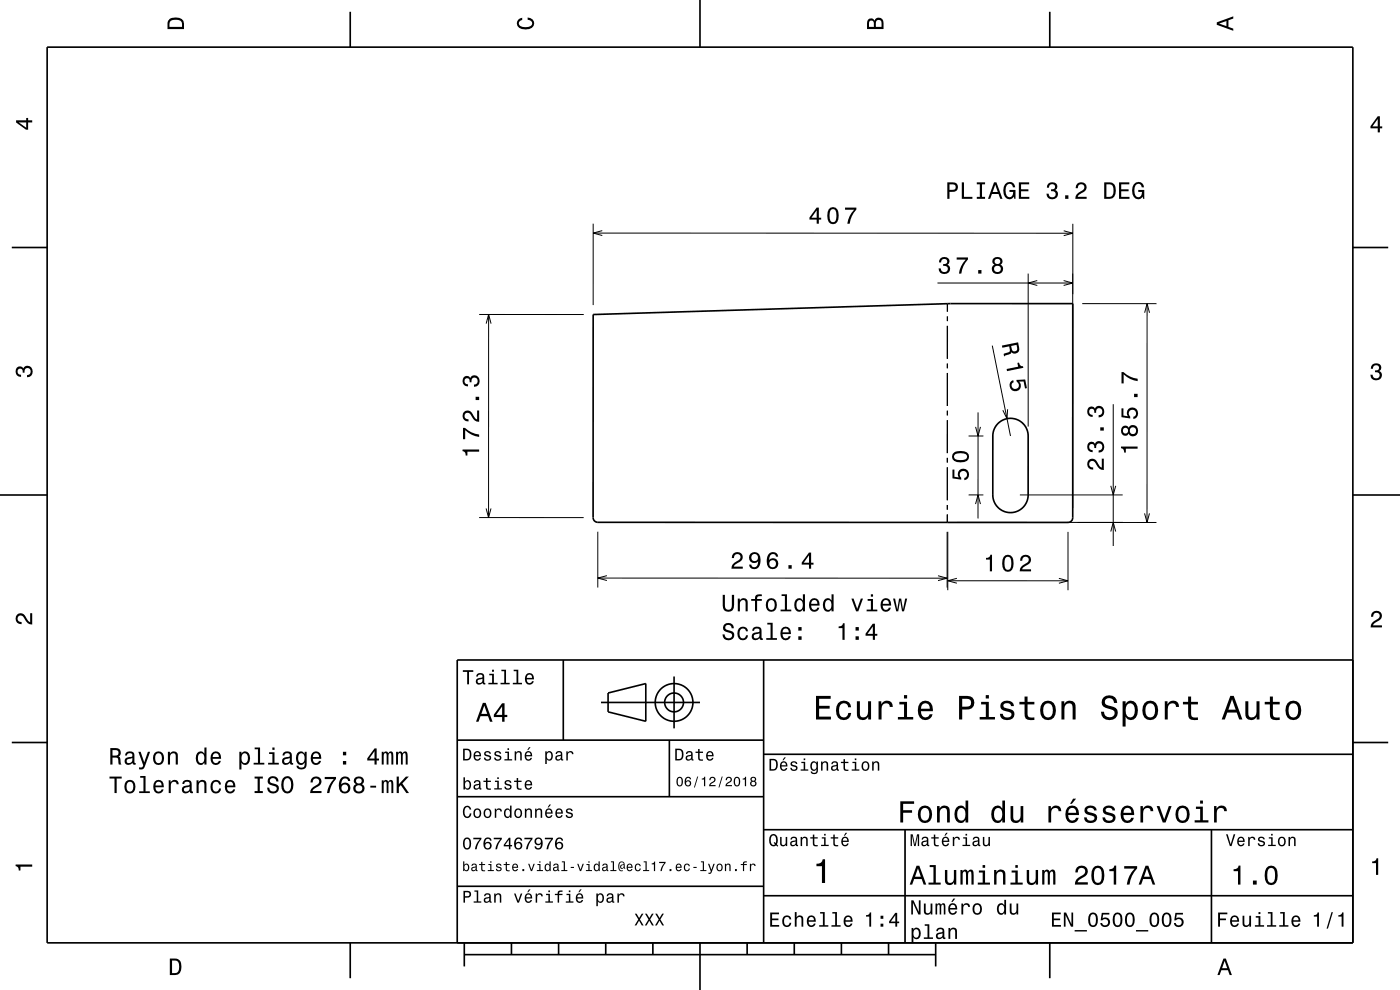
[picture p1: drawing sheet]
<svg xmlns="http://www.w3.org/2000/svg" width="297mm" height="210mm" viewBox="0 0 297 210" stroke-linecap="round" stroke-linejoin="round" font-family="sans-serif">
<g fill="none" stroke="#000" stroke-width=".21">
<path d="M125.8 47.4v17.3M125.8 49.4l101.8 .1M127.8 48.9l-2 .5 2 .6M218.1 58v32.5M220.1 59.5l-2 .5 2 .6M225.6 59.5l2 .5-2 .6M225.7 49l1.9 .5-1.9 .5M227.6 47.5v60.3M101.7 66.7h22.1M103.1 68.6l.6-1.9 .5 1.9M103.7 66.7l-.1 43.1M198.9 60h28.7"/>
<path d="M200.9 69.1v7M200.9 77.1v1M200.9 79.1v7M200.9 64.4v1.7M200.9 67.1v1M201 77.1v1M201 79.1v7M201 64.4v1.7M201 67.1v1M201 69.1v7M210.5 73.3l3.9 19.2M229.6 64.4h15.7"/>
<path d="M242.8 66.3l.5-1.9 .6 1.9M243.3 64.4v46.4M200.9 97.1v1M200.9 99.1v7M200.9 87.1v1M200.9 89.1v7M201 99.1v7M201 87.1v1M201 89.1v7M201 97.1v1M205.5 92.5h3.1M207 90.6l.5 1.9 .5-1.9"/>
<path d="M207.5 87.5v22.5M213.8 86.8l-.2 2-.9-1.8M236.2 85.7v30.1M101.6 109.8h22.2M103.1 107.9l.5 1.9 .6-1.9M126.8 112.8v11.8M200.9 107.1v1M200.9 109.1v1.7M200.9 112.8v11.8M201 107.1v1M201 109.1v1.7M201.1 112.8v12.4"/>
<path d="M203.1 110.8h35.1M205.5 105h3.1M207 106.9l.5-1.9 .5 1.9M216.4 105h21.8M226.6 112.8v12.4M228.6 110.8h16.7M235.6 103.1l.6 1.9 .5-1.9M235.6 112.8l.6-2 .5 2M242.8 108.9l.5 1.9 .6-1.9M126.8 122.6h74.1M128.7 122.1l-1.9 .5 1.9 .5M199 122.1l1.9 .5-1.9 .6"/>
<path d="M201.1 123.2h25.5M203 122.7l-1.9 .5 1.9 .5M224.6 122.7l2 .5-2 .5"/>
</g>
<g fill="none" stroke="#000" stroke-width=".35">
<path d="M10 10h277v190h-277zM74.3 2.5v7.5M148.5 0v10M222.7 2.5v7.5M2.5 52.5h7.5M287 52.5h7.5M125.8 66.7l75.8-2.3h26l-.1 45.7-.5 .6-.4 .1-100.1-.1-.6-.4-.1-.5zM211.8 89.8a3.7 3.7 0 0 1 4-.8 3.7 3.7 0 0 1 2.3 3.5v12.5a3.8 3.8 0 0 1-3.7 3.7 3.8 3.8 0 0 1-3.8-3.7v-12.8l.4-1.4zM0 105h10M287 105h10M119.5 140v17M162 140v60"/>
<path d="M287 140h-190v60M2.5 157.5h7.5M97 157h65M127.5 149h21M129 147l8-2v8l-8-2zM142 157v12M143 143.5v11M287 157.5h7.5M97 169h65M162 176h125M162 160h125M192 176v24"/>
<path d="M257 176v24M97 188h65M162 190h125M74.3 200v7.5M98.5 202.5h100M98.5 200v5M108.5 200v2.5M118.5 200v2.5M128.5 200v2.5M138.5 200v2.5M148.5 200v10M158.5 200v2.5"/>
<path d="M168.5 200v2.5M178.5 200v2.5M188.5 200v2.5M198.5 200v5M222.7 200v7.5"/>
<circle cx="143" cy="149" r="2"/>
<circle cx="143" cy="149" r="4"/>
</g>
<g fill="#000">
<path d="M36 4a2.18 2.18 0 0 0-.5 2.2h3.5v-1.2a1.43 1.43 0 0 0-1.7-1.3zM36.3 4.4a2.15 2.15 0 0 1 2.2 .3l.1 1h-2.6v-1z" fill-rule="evenodd"/>
<path d="M109.9 4.2l.9-.4v.4a.7 .7 0 0 0-.7 .5 .7 .7 0 0 0 .3 .8 1.7 1.7 0 0 0 2.5-.5 .9 .9 0 0 0-1-.8v-.5a1.24 1.24 0 0 1 1.4 1.1 1.24 1.24 0 0 1-1 1.4 2.22 2.22 0 0 1-2.5-.7l-.2-.5z" fill-rule="evenodd"/>
<path d="M184.2 4.2l-.3 .7v1.3h3.5v-1.3a.98 .98 0 0 0-.7-1.1 .98 .98 0 0 0-1.2 .6 .84 .84 0 0 0-1.3-.2zM184.5 4.5a.54 .54 0 0 1 .6-.1 .54 .54 0 0 1 .3 .6v.7h-1zM185.9 4.4a.62 .62 0 0 1 .8-.1 .62 .62 0 0 1 .3 .6v.8h-1.2z" fill-rule="evenodd"/>
<path d="M258.1 4.7v.6l3.5 1.2v-.4l-1-.4v-1.4l1-.4v-.4zM258.6 5l1.6-.5v1z" fill-rule="evenodd"/>
<path d="M3.4 25.5v.5l2.1 1.5h.5v-1.5h.8v-.5h-.8v-.5h-.4v.5zM4 26h1.6v1.1z" fill-rule="evenodd"/>
<path d="M292.3 24.7l-1.6 2.1v.4h1.6v.9h.4v-.9h.5v-.4h-.5v-2.1zM292.3 25.2v1.6h-1.1z" fill-rule="evenodd"/>
<path d="M173.3 44l-1.6 2.1v.5h1.6v.9h.4v-.9h.5v-.4h-.5v-2.2zM173.3 44.6v1.6h-1.2zM175.8 44.4a2.67 2.67 0 0 0 .4 3 1.14 1.14 0 0 0 1.6-.9 2.31 2.31 0 0 0-.6-2.5l-.5-.1-.5 .1zM176.4 44.4h.6a2.37 2.37 0 0 1 0 2.7h-.6a2.36 2.36 0 0 1 0-2.7zM179.3 44v.5h1.9a5.2 5.2 0 0 0-1.4 3h.5a5.3 5.3 0 0 1 1.4-3v-.5z" fill-rule="evenodd"/>
<path d="M199.5 54.8l-.3 .9h.5a.62 .62 0 0 1 .3-.8 .62 .62 0 0 1 .8 .3 .62 .62 0 0 1-.2 .8h-.5v.4a.72 .72 0 0 1 .9 .5 .72 .72 0 0 1-.5 .9 .72 .72 0 0 1-.9-.5v-.4h-.5a1.18 1.18 0 0 0 1.5 1.2 1.18 1.18 0 0 0 .6-1.8l-.2-.1a.9 .9 0 0 0 .4-1.2 .9 .9 0 0 0-1.1-.5zM202.9 54.6v.5h2a5.2 5.2 0 0 0-1.5 2.9h.5a5.3 5.3 0 0 1 1.4-3v-.4zM207.5 57.3v.7h.7v-.7zM210.8 54.8a.84 .84 0 0 0 .2 1.3 1.11 1.11 0 0 0-.5 1.6 1.11 1.11 0 0 0 1.6 .3 1.03 1.03 0 0 0 .7-.9 1.03 1.03 0 0 0-.6-1 .89 .89 0 0 0 .4-1 .89 .89 0 0 0-1-.6zM210.9 57.1a.71 .71 0 0 1 1.4 0 .71 .71 0 0 1-1.4 0zM211 55.5a.6 .6 0 0 1 1.2 0 .6 .6 0 0 1-1.2 0z" fill-rule="evenodd"/>
<path d="M201 38.7v3.5h.4v-1.5a1.34 1.34 0 0 0 1.8-1 .93 .93 0 0 0-1-1zM201.4 39.1a1.12 1.12 0 0 1 1.3 .3 .6 .6 0 0 1-.1 .7 .6 .6 0 0 1-.6 .2h-.6zM204 38.7v3.5h2.3v-.4h-1.8v-3.1zM207.2 38.7v.4h.7v2.7h-.7v.4h1.8v-.4h-.7v-2.7h.7v-.4zM210.9 38.7l-1.3 3.5h.5l.3-1h1.4l.4 1h.5l-1.3-3.5zM211.1 39.2l.6 1.5h-1.1zM213.2 39.1a2.43 2.43 0 0 0 .4 3.1 1.11 1.11 0 0 0 1.5-.5l.1 .5h.2v-1.9h-1.2v.4h.7a.85 .85 0 0 1-1.1 1.1 2.04 2.04 0 0 1 0-2.7 .71 .71 0 0 1 1.1 .6h.5a1.2 1.2 0 0 0-.9-1.1 1.2 1.2 0 0 0-1.3 .5zM216.1 38.7v3.5h2.3v-.4h-1.8v-1.2h1.6v-.4h-1.6v-1.1h1.7v-.4zM222.4 39l-.3 .8h.4a.62 .62 0 0 1 .4-.8 .62 .62 0 0 1 .8 .3 .62 .62 0 0 1-.2 .8l-.5 .1v.4a.72 .72 0 0 1 .9 .4 .72 .72 0 0 1-.5 .9 .72 .72 0 0 1-.9-.5v-.3h-.5a1.18 1.18 0 0 0 1.5 1.2 1.18 1.18 0 0 0 .6-1.9l-.2-.1a.9 .9 0 0 0 .3-1.1 .9 .9 0 0 0-1-.5zM226 41.4v.8h.7v-.8zM228.5 39l-.3 .9h.5a.7 .7 0 0 1 .5-.8 .7 .7 0 0 1 .8 .5 .7 .7 0 0 1-.5 .8 1.8 1.8 0 0 0-1.4 1.8h2.4v-.5h-1.9a2.23 2.23 0 0 1 1.5-1.1 1.13 1.13 0 0 0 .1-1.7 1.13 1.13 0 0 0-1.7 .1zM234.3 38.7v3.5h1.1a1.42 1.42 0 0 0 1.3-1.8 1.38 1.38 0 0 0-1.3-1.7zM234.7 39.1l1.1 .1a1.9 1.9 0 0 1 0 2.5l-1.1 .1zM237.4 38.7v3.5h2.2v-.4h-1.7v-1.2h1.5v-.4h-1.5v-1.1h1.7v-.4zM240.5 39.1a2.42 2.42 0 0 0 .4 3.1 1.11 1.11 0 0 0 1.5-.5l.1 .5h.3v-1.9h-1.3v.4h.8a.85 .85 0 0 1-1.2 1.1 2.03 2.03 0 0 1 0-2.7 .71 .71 0 0 1 1.1 .6h.5a1.19 1.19 0 0 0-.8-1.1 1.19 1.19 0 0 0-1.4 .5z" fill-rule="evenodd"/>
<path d="M212.5 73.3l.1 .5 1.5-.3a1.08 1.08 0 0 1 0 1.2l-1.2 .4 .1 .5 1.4-.6 .2-.3a.97 .97 0 0 0 1.2 .2 .97 .97 0 0 0 .4-1.1l-.2-1.2zM214.5 73.4l1.1-.2a1.09 1.09 0 0 1 0 1.2 .6 .6 0 0 1-.7 .1 .6 .6 0 0 1-.3-.6z" fill-rule="evenodd"/>
<path d="M213.5 78.3l.1 .4 3.5-.7-.1-.3a.77 .77 0 0 1-.8-.8l-.4 .1 .2 .8zM214.6 80.8a1.21 1.21 0 0 0-.2 1.7 1.21 1.21 0 0 0 1.7 .2 1.21 1.21 0 0 0 .1-1.7l.9-.1 .4 1.5 .4-.1-.4-1.8-1.9 .1 .1 .4a.79 .79 0 0 1 .4 1.1 .79 .79 0 0 1-1.1 .3 .79 .79 0 0 1-.2-1.2l.2-.1v-.5z" fill-rule="evenodd"/>
<path d="M291.1 77.4a1.08 1.08 0 0 1 1.4-.2 1.08 1.08 0 0 1 .4 1.2l-.3 .3a1.06 1.06 0 0 1 .5 1.3 1.06 1.06 0 0 1-1.2 .7 1.1 1.1 0 0 1-1.2-1.2h.5a.71 .71 0 0 0 1 .8 .71 .71 0 0 0 .1-1.3h-.6v-.4a.61 .61 0 0 0 .8-.3 .61 .61 0 0 0-.2-.8 .61 .61 0 0 0-.9 .2l-.1 .5h-.5z" fill-rule="evenodd"/>
<path d="M3.6 78a.86 .86 0 0 1 1.4 .2 1.06 1.06 0 0 1 1.2-.6 1.06 1.06 0 0 1 .7 1.2 1.1 1.1 0 0 1-1.2 1.2v-.4a.71 .71 0 0 0 .8-1 .71 .71 0 0 0-1.3-.1v.6h-.4a.61 .61 0 0 0-.3-.8 .61 .61 0 0 0-.8 .2 .61 .61 0 0 0 .2 .8l.6 .2v.4a1.15 1.15 0 0 1-1.2-.6 1.15 1.15 0 0 1 .3-1.3z" fill-rule="evenodd"/>
<path d="M98.1 95.4v.3a.78 .78 0 0 1 .7 .9h.4v-.8h2.4v-.4zM98.2 90.8v2.4h.5v-2a5.2 5.2 0 0 0 2.9 1.5v-.5a5.2 5.2 0 0 1-3-1.4zM98.4 87.4a1.2 1.2 0 0 0-.2 1.3 1.2 1.2 0 0 0 1.2 .7v-.5a.7 .7 0 0 1-.8-.5 .7 .7 0 0 1 .5-.8 .7 .7 0 0 1 .8 .5 1.8 1.8 0 0 0 1.7 1.4v-2.4h-.4v1.9a2.2 2.2 0 0 1-1.1-1.5 1.1 1.1 0 0 0-1.7-.1zM100.9 84.2v.7h.7v-.7zM98.4 80a1.17 1.17 0 0 0-.2 1.3 1.17 1.17 0 0 0 1.1 .7v-.5a.62 .62 0 0 1-.8-.3 .62 .62 0 0 1 .3-.8 .62 .62 0 0 1 .8 .2v.5h.4a.72 .72 0 0 1 .5-1 .72 .72 0 0 1 .9 .5 .72 .72 0 0 1-.5 .9l-.3 .1v.4a1.18 1.18 0 0 0 1.1-1.5 1.18 1.18 0 0 0-1.8-.6l-.1 .3a.86 .86 0 0 0-1.4-.2z" fill-rule="evenodd"/>
<path d="M230.9 97.6a1.2 1.2 0 0 0-.2 1.4 1.2 1.2 0 0 0 1.2 .6v-.4a.7 .7 0 0 1-.8-.6 .7 .7 0 0 1 .5-.8 .7 .7 0 0 1 .8 .5 1.8 1.8 0 0 0 1.8 1.4v-2.4h-.5v1.9a2.2 2.2 0 0 1-1.1-1.5 1.11 1.11 0 0 0-1.7-.1zM230.9 94a1.17 1.17 0 0 0-.2 1.3 1.17 1.17 0 0 0 1.1 .6v-.4a.62 .62 0 0 1-.8-.4 .62 .62 0 0 1 .3-.8 .62 .62 0 0 1 .8 .3v.4h.4a.72 .72 0 0 1 .5-.9 .72 .72 0 0 1 .9 .5 .72 .72 0 0 1-.5 .9h-.3v.5a1.18 1.18 0 0 0 1.2-1.5 1.18 1.18 0 0 0-1.9-.6l-.1 .2a.86 .86 0 0 0-1.4-.1zM233.4 90.6v.7h.8v-.7zM230.9 86.5a1.17 1.17 0 0 0-.2 1.3 1.17 1.17 0 0 0 1.1 .7v-.5a.62 .62 0 0 1-.8-.3 .62 .62 0 0 1 .3-.8 .62 .62 0 0 1 .8 .2v.5h.4a.72 .72 0 0 1 .5-1 .72 .72 0 0 1 .9 .5 .72 .72 0 0 1-.5 .9l-.3 .1v.4a1.18 1.18 0 0 0 1.2-1.5 1.18 1.18 0 0 0-1.9-.6l-.1 .3a.86 .86 0 0 0-1.4-.2z" fill-rule="evenodd"/>
<path d="M237.8 94.7v.4a.77 .77 0 0 1 .7 .9h.3v-.8h2.5v-.5zM238.1 90.6a1.06 1.06 0 0 0-.2 1.3 1.06 1.06 0 0 0 1.3 .4l.3-.3a1.11 1.11 0 0 0 1.5 .4 1.11 1.11 0 0 0 .4-1.6 1.03 1.03 0 0 0-1-.6 1.03 1.03 0 0 0-.9 .5l-.2-.2a.85 .85 0 0 0-1.2 .1zM239.7 91.4a.71 .71 0 0 1 1.4 0 .71 .71 0 0 1-1.4 0zM238.2 91.4a.6 .6 0 0 1 1.2 0 .6 .6 0 0 1-1.2 0zM237.9 86.6v1.9l1.9 .3v-.4a.79 .79 0 0 1-.2-1.2 .79 .79 0 0 1 1.2 0 .79 .79 0 0 1-.1 1.1l-.3 .1v.5a1.21 1.21 0 0 0 1.1-1.5 1.21 1.21 0 0 0-1.7-.8 1.21 1.21 0 0 0-.5 1.7l-1-.1v-1.6zM240.6 83.5v.7h.7v-.7zM237.9 78.9v2.4h.5v-1.9a5.2 5.2 0 0 0 2.9 1.4v-.5a5.2 5.2 0 0 1-3-1.4z" fill-rule="evenodd"/>
<path d="M202.1 99.6v1.9l1.8 .3v-.5a.8 .8 0 0 1-.2-1.2 .8 .8 0 0 1 1.2 .1 .8 .8 0 0 1-.3 1.2v.5a1.21 1.21 0 0 0 1-1.6 1.21 1.21 0 0 0-1.6-.8 1.21 1.21 0 0 0-.6 1.8l-.9-.2v-1.5zM202.4 96a1.13 1.13 0 0 0-.4 1.2 1.13 1.13 0 0 0 1 .8 2.28 2.28 0 0 0 2.5-.6 1.14 1.14 0 0 0-.9-1.7 2.85 2.85 0 0 0-2.2 .3zM202.5 96.5a2.37 2.37 0 0 1 2.6 0v.7a2.38 2.38 0 0 1-2.6 0z" fill-rule="evenodd"/>
<path d="M3.6 130.4a1.22 1.22 0 0 1 2 .7l.4 .6 .4 .3v-1.9h.4v2.4a1.8 1.8 0 0 1-1.7-1.4 .71 .71 0 0 0-.9-.5 .71 .71 0 0 0-.5 .8 .71 .71 0 0 0 .9 .5v.5a1.18 1.18 0 0 1-1.2-.7 1.18 1.18 0 0 1 .2-1.3z" fill-rule="evenodd"/>
<path d="M153.3 126.2v2.2a1.22 1.22 0 0 0 1.2 1.4 1.22 1.22 0 0 0 1.2-1.4v-2.2h-.4v2.2a.77 .77 0 0 1-.8 1 .77 .77 0 0 1-.7-1v-2.2zM156.5 127v2.7h.5v-1.6a.63 .63 0 0 1 .4-.8 .63 .63 0 0 1 .8 .4v2h.4v-1.8a.89 .89 0 0 0-.6-1 .89 .89 0 0 0-1.1 .5v-.4zM159.4 127.1v.3h.8v2.3h.4v-2.3h1v-.3h-1v-.4l.4-.2h.6v-.4a1.03 1.03 0 0 0-1.4 .7v.3zM162.8 127.3a1.53 1.53 0 0 0 .8 2.5 1.48 1.48 0 0 0 1.2-1.5 1.48 1.48 0 0 0-1.2-1.4l-.5 .1zM163.1 127.5a.67 .67 0 0 1 .7-.2 .67 .67 0 0 1 .5 .6 1.11 1.11 0 0 1-.7 1.5 1.17 1.17 0 0 1-.5-1.9zM165.8 126.1v.3h.7v2.9h-.9v.4h2.3v-.4h-.9v-3.2zM168.8 127.3a1.57 1.57 0 0 0 .7 2.5l.5-.2 .3-.3v.4h.5v-3.6h-.5v1.3a.89 .89 0 0 0-1.5-.1zM169.1 127.5a.62 .62 0 0 1 .7-.2 .62 .62 0 0 1 .5 .6 1.11 1.11 0 0 1-.7 1.5 1.19 1.19 0 0 1-.5-1.9zM171.9 127.3a1.54 1.54 0 0 0 .8 2.5 1.06 1.06 0 0 0 1.1-.9h-.4l-.2 .4-.4 .1a.76 .76 0 0 1-.7-.9h1.8a1.16 1.16 0 0 0-.5-1.4 1.16 1.16 0 0 0-1.5 .2zM172.3 127.5a.66 .66 0 0 1 .8-.2 .66 .66 0 0 1 .3 .8h-1.3zM174.9 127.3a1.58 1.58 0 0 0 .7 2.5l.5-.2 .3-.3v.4h.4v-3.6h-.4v1.3a.89 .89 0 0 0-1.5-.1zM175.2 127.5a.62 .62 0 0 1 .7-.2 .62 .62 0 0 1 .4 .6 1.11 1.11 0 0 1-.6 1.5 1.19 1.19 0 0 1-.5-1.9zM180.6 127l1 2.7h.5l1-2.7h-.5l-.7 2.2-.8-2.2zM184.1 127.1v.3h.7v1.9h-1v.4h2.3v-.4h-.9v-2.2zM184.7 126.1v.5h.5v-.5zM187.1 127.3a1.54 1.54 0 0 0 .8 2.5 1.06 1.06 0 0 0 1.1-.9h-.4l-.3 .4-.3 .1a.76 .76 0 0 1-.7-.9h1.7a1.16 1.16 0 0 0-.4-1.4 1.16 1.16 0 0 0-1.5 .2zM187.5 127.5a.66 .66 0 0 1 .8-.2 .66 .66 0 0 1 .3 .8h-1.3zM189.5 127l.6 2.7h.5l.4-2.3 .4 2.3h.4l.6-2.7h-.4l-.4 2.3-.4-2.3h-.5l-.4 2.3-.4-2.3z" fill-rule="evenodd"/>
<path d="M153.7 132.4a.97 .97 0 0 0-.3 1.1 .97 .97 0 0 0 .9 .6 .77 .77 0 0 1 1 .9 .84 .84 0 0 1-1 .4 .84 .84 0 0 1-.6-.8h-.4a1.21 1.21 0 0 0 1.5 1.3 1.21 1.21 0 0 0 .7-1.9l-.8-.3a.71 .71 0 0 1-.9-.6 .7 .7 0 0 1 .8-.5 .7 .7 0 0 1 .6 .7h.5a1.17 1.17 0 0 0-.7-1.1 1.17 1.17 0 0 0-1.3 .2zM156.7 133.3a1.53 1.53 0 0 0 .9 2.5 1.05 1.05 0 0 0 1.1-1h-.4a.67 .67 0 0 1-.7 .6 .67 .67 0 0 1-.7-.6 1.12 1.12 0 0 1 .7-1.5 .6 .6 0 0 1 .6 .6h.5a1.09 1.09 0 0 0-.8-.9 1.09 1.09 0 0 0-1.2 .3zM159.8 133.2l-.2 .6h.4a.55 .55 0 0 1 .6-.5 .55 .55 0 0 1 .4 .7l-.2 .1a1.13 1.13 0 0 0-1.3 .9 .73 .73 0 0 0 .8 .8l.4-.1 .5-.3 .1 .3h.5v-.3l-.2-.1v-1.6a1.02 1.02 0 0 0-.7-.8 1.02 1.02 0 0 0-1.1 .3zM160 134.7l1.1-.3a.77 .77 0 0 1-.2 .8 .77 .77 0 0 1-.9 .1zM162.8 132.1v.4h.7v2.9h-.9v.3h2.2v-.3h-.9v-3.3zM165.9 133.3a1.54 1.54 0 0 0 .8 2.5 1.06 1.06 0 0 0 1-.8h-.4l-.2 .3-.4 .1a.75 .75 0 0 1-.7-.9h1.8a1.17 1.17 0 0 0-.5-1.4 1.17 1.17 0 0 0-1.4 .2zM166.2 133.5a.66 .66 0 0 1 .8-.1 .66 .66 0 0 1 .3 .7h-1.3zM169.4 135v.7h.7v-.7zM169.4 133v.8h.7v-.8z" fill-rule="evenodd"/>
<path d="M155.6 117.4l-.3 1h.4a.7 .7 0 0 1 .5-.9 .7 .7 0 0 1 .9 .5 .7 .7 0 0 1-.5 .9 1.8 1.8 0 0 0-1.4 1.7h2.4v-.4h-1.9a2.2 2.2 0 0 1 1.5-1.2 1.13 1.13 0 0 0 0-1.6 1.13 1.13 0 0 0-1.6 0zM159.2 117.4a1.15 1.15 0 0 0 0 1.7 1.15 1.15 0 0 0 1.6 0 1.02 1.02 0 0 1-.8 1.2 .56 .56 0 0 1-.6-.5h-.5a1.18 1.18 0 0 0 1.3 .9 1.18 1.18 0 0 0 1.1-1.1 1.77 1.77 0 0 0-1.2-2.5zM159.4 118.3a.75 .75 0 0 1 1.5 0 .75 .75 0 0 1-1.5 0zM163.2 117.4l-.5 .8a1.75 1.75 0 0 0 1.2 2.5 1.15 1.15 0 0 0 1.2-1.5 1.15 1.15 0 0 0-1.9-.4 1.02 1.02 0 0 1 .8-1.3 .59 .59 0 0 1 .6 .6h.5a1.12 1.12 0 0 0-.7-1 1.12 1.12 0 0 0-1.2 .3zM163.1 119.6a.75 .75 0 0 1 1.5 0 .75 .75 0 0 1-1.5 0zM167.3 119.9v.7h.7v-.7zM171.6 117.2l-1.5 2.1v.5h1.5v.8h.5v-.8h.5v-.4h-.5v-2.2zM171.6 117.8v1.6h-1.1z" fill-rule="evenodd"/>
<path d="M177.9 132.9v.3h.8v2.5h.5v-3.5h-.4a.77 .77 0 0 1-.9 .7zM181.5 135v.7h.7v-.7zM181.5 133v.8h.7v-.8zM185.2 132.3l-1.6 2.1v.5h1.6v.8h.4v-.8h.5v-.4h-.5v-2.2zM185.2 132.9v1.6h-1.2z" fill-rule="evenodd"/>
<path d="M209.2 118.3v.4h.8v2.5h.4v-3.5h-.3a.77 .77 0 0 1-.9 .6zM212.9 118.1a2.67 2.67 0 0 0 .4 3.1 1.14 1.14 0 0 0 1.6-.9 2.31 2.31 0 0 0-.6-2.5l-.5-.1-.5 .1zM213.5 118.2h.7a2.37 2.37 0 0 1 0 2.6h-.7a2.38 2.38 0 0 1 0-2.6zM216.7 118l-.3 .9h.5a.71 .71 0 0 1 .5-.8 .71 .71 0 0 1 .8 .5 .71 .71 0 0 1-.5 .9 1.8 1.8 0 0 0-1.4 1.7h2.4v-.4h-1.9a2.23 2.23 0 0 1 1.5-1.2 1.13 1.13 0 0 0 .1-1.7 1.13 1.13 0 0 0-1.7 .1z" fill-rule="evenodd"/>
<path d="M291.2 129.9a1.18 1.18 0 0 1 1.9 .3 1.18 1.18 0 0 1-1 1.7l-.5 .3-.3 .5h1.9v.4h-2.4a1.8 1.8 0 0 1 1.4-1.8 .71 .71 0 0 0 .5-.8 .71 .71 0 0 0-.9-.5 .71 .71 0 0 0-.5 .8h-.4z" fill-rule="evenodd"/>
<path d="M98.2 158.8v2.5h.9a1.37 1.37 0 0 0 .7-2.2 1.56 1.56 0 0 0-1.6-.3zM98.6 159.1a.98 .98 0 0 1 1.1 .7 .98 .98 0 0 1-.6 1.2h-.5zM100.7 159.6a1.04 1.04 0 0 0-.2 1.2 1.04 1.04 0 0 0 1 .5l.5-.5h-.3l-.4 .3a.54 .54 0 0 1-.5-.7h1.3a.83 .83 0 0 0-.4-.9 .83 .83 0 0 0-1 .1zM100.9 159.7l.2-.1a.47 .47 0 0 1 .5 .1 .47 .47 0 0 1 .1 .5h-.9zM102.9 159.5l-.2 .1a.69 .69 0 0 0 .9 .9l.2 .1a.43 .43 0 0 1-.4 .5 .43 .43 0 0 1-.4-.4h-.3a.74 .74 0 0 0 .9 .7 .74 .74 0 0 0 .5-1l-1-.4a.38 .38 0 0 1 .3-.5 .38 .38 0 0 1 .4 .4h.3a.78 .78 0 0 0-1.2-.4zM105.1 159.5l-.2 .1a.69 .69 0 0 0 .9 .9l.2 .1a.43 .43 0 0 1-.4 .5 .43 .43 0 0 1-.5-.4h-.3a.74 .74 0 0 0 .9 .7 .74 .74 0 0 0 .5-1l-.9-.4a.38 .38 0 0 1 .3-.5 .38 .38 0 0 1 .4 .4h.3a.77 .77 0 0 0-1.2-.4zM107.2 159.4v.3h.5v1.3h-.7v.3h1.6v-.3h-.6v-1.6zM107.7 158.7v.4h.3v-.4zM109.2 159.4v1.9h.3v-1.1a.45 .45 0 0 1 .4-.6 .45 .45 0 0 1 .5 .5v1.2h.3v-1.3a.63 .63 0 0 0-.5-.7 .63 .63 0 0 0-.7 .4v-.3zM112.2 158.5l-.4 .6h.3l.5-.6zM111.5 159.6a1.04 1.04 0 0 0-.2 1.2 1.04 1.04 0 0 0 1.1 .5l.5-.5h-.3l-.5 .3a.54 .54 0 0 1-.5-.7h1.3a.83 .83 0 0 0-.4-.9 .83 .83 0 0 0-1 .1zM111.8 159.7l.1-.1a.48 .48 0 0 1 .5 .1 .48 .48 0 0 1 .2 .5h-1zM115.7 159.4v2.7h.3v-1.1a.66 .66 0 0 0 .7 .4 .66 .66 0 0 0 .5-.6 .91 .91 0 0 0 0-1.1 .91 .91 0 0 0-1-.3l-.2 .3v-.3zM116.1 159.8a.45 .45 0 0 1 .5-.2 .45 .45 0 0 1 .3 .4 .65 .65 0 0 1 .1 .8 .65 .65 0 0 1-.7 .2 .98 .98 0 0 1-.2-1.2zM118.1 159.5l-.2 .4h.3a.39 .39 0 0 1 .4-.3 .39 .39 0 0 1 .3 .5h-.1a.65 .65 0 0 0-1 .4 .65 .65 0 0 0 .6 .9l.6-.3 .1 .2h.4v-.2l-.2-.1v-1.1a.72 .72 0 0 0-.5-.6 .72 .72 0 0 0-.7 .2zM118.2 160.6l.8-.3a.55 .55 0 0 1-.2 .7 .55 .55 0 0 1-.6 0zM120.1 159.4v1.9h.4v-1.1a.47 .47 0 0 1 .2-.6 .47 .47 0 0 1 .6 .2v.2h.4a.64 .64 0 0 0-.5-.7 .64 .64 0 0 0-.8 .4v-.3z" fill-rule="evenodd"/>
<path d="M98.2 142.2v.3h.9v2.7h.4v-2.7h.9v-.3zM101.3 143l-.3 .5h.4a.47 .47 0 0 1 .5-.4 .47 .47 0 0 1 .4 .6l-.2 .1a.84 .84 0 0 0-1 .2 .84 .84 0 0 0 0 1.1 .9 .9 0 0 0 1.3-.2l.1 .2 .5 .1v-.3l-.3-.1v-1.3a.87 .87 0 0 0-.6-.7 .87 .87 0 0 0-.8 .2zM101.4 144.3l.9-.3a.66 .66 0 0 1-.1 .7 .66 .66 0 0 1-.8 .1zM103.8 142.9v.3h.6v1.6h-.8v.4h2v-.4h-.8v-1.9zM104.4 142.1v.4h.4v-.4zM106.4 142.1v.3h.6v2.4h-.8v.4h1.9v-.4h-.7v-2.7zM109 142.1v.3h.6v2.4h-.8v.4h1.9v-.4h-.7v-2.7zM111.6 143.1a1.32 1.32 0 0 0 .7 2.1 .9 .9 0 0 0 .9-.7h-.3l-.2 .3-.4 .1a.65 .65 0 0 1-.6-.8h1.6a1 1 0 0 0-.4-1.2 1 1 0 0 0-1.3 .2zM111.9 143.3a.57 .57 0 0 1 .7-.1 .57 .57 0 0 1 .3 .6h-1.2z" fill-rule="evenodd"/>
<path d="M102.4 149.1l-1.4 4h.5l.4-1.2h1.6l.4 1.2h.6l-1.5-4zM102.7 149.7l.7 1.7h-1.3zM106.5 149.2l-1.7 2.4v.5h1.7v1h.5v-1h.6v-.5h-.6v-2.4zM106.5 149.9v1.7h-1.3z" fill-rule="evenodd"/>
<path d="M143.2 158.8v2.5h.9a1.37 1.37 0 0 0 .7-2.2 1.56 1.56 0 0 0-1.6-.3zM143.6 159.1a.98 .98 0 0 1 1.1 .7 .98 .98 0 0 1-.6 1.2h-.5zM145.7 159.5l-.2 .4h.3a.39 .39 0 0 1 .5-.3 .39 .39 0 0 1 .3 .5h-.2a.65 .65 0 0 0-.9 .4 .65 .65 0 0 0 .5 .9l.7-.3v.2h.4v-.2l-.1-.1-.1-1.1a.73 .73 0 0 0-.4-.6 .73 .73 0 0 0-.8 .2zM145.8 160.6l.8-.3a.55 .55 0 0 1-.1 .7 .55 .55 0 0 1-.7 0zM148.1 158.9v.5h-.5v.3h.5v1.3a.75 .75 0 0 0 1 .4v-.3a.48 .48 0 0 1-.7-.3v-1.1h.7v-.3h-.7v-.5zM150 159.6a1.04 1.04 0 0 0-.2 1.2 1.04 1.04 0 0 0 1.1 .5l.5-.5h-.4l-.4 .3a.54 .54 0 0 1-.5-.7h1.3a.83 .83 0 0 0-.4-.9 .83 .83 0 0 0-1 .1zM150.3 159.7l.1-.1a.48 .48 0 0 1 .5 .1 .48 .48 0 0 1 .2 .5h-1z" fill-rule="evenodd"/>
<path d="M173.1 147.6v5h3.2v-.6h-2.5v-1.7h2.2v-.6h-2.2v-1.5h2.4v-.6zM177.8 149.2a2.59 2.59 0 0 0 .5 3.4 1.58 1.58 0 0 0 2.3-1.4h-.6a.95 .95 0 0 1-.9 1 .95 .95 0 0 1-1-.9 1.59 1.59 0 0 1 .9-2.1 .85 .85 0 0 1 .9 .8h.7a1.56 1.56 0 0 0-1.1-1.3 1.56 1.56 0 0 0-1.7 .5zM181.8 148.8v2.5a1.27 1.27 0 0 0 .9 1.4 1.27 1.27 0 0 0 1.5-.7v.6h.6v-3.8h-.6v2.2a.92 .92 0 0 1-.6 1.1 .92 .92 0 0 1-1.2-.4v-2.9zM186.4 148.8v3.8h.6v-2.2a.95 .95 0 0 1 .5-1.1 .95 .95 0 0 1 1.2 .3l.1 .4h.6a1.28 1.28 0 0 0-1-1.4 1.28 1.28 0 0 0-1.4 .8v-.6zM190.8 148.9v.5h1v2.7h-1.3v.5h3.2v-.5h-1.3v-3.2zM191.8 147.4v.8h.6v-.8zM195.1 149.2a2.62 2.62 0 0 0 .5 3.4 1.57 1.57 0 0 0 2.2-1.1h-.6l-.3 .5-.5 .2a1.08 1.08 0 0 1-1-1.3h2.5a1.66 1.66 0 0 0-.7-2 1.66 1.66 0 0 0-2.1 .3zM195.6 149.5a.94 .94 0 0 1 1.2-.2 .94 .94 0 0 1 .5 1h-1.9zM203.5 147.6v5h.6v-2.1h.8a1.47 1.47 0 0 0 1.8-1.2 1.47 1.47 0 0 0-1.5-1.7zM204.1 148.2a1.6 1.6 0 0 1 1.8 .5 .86 .86 0 0 1 0 .9 .86 .86 0 0 1-.9 .3h-.9zM208.1 148.9v.5h1v2.7h-1.3v.5h3.3v-.5h-1.3v-3.2zM209.1 147.4v.8h.7v-.8zM212.6 148.9a1.08 1.08 0 0 0-.3 1.2 1.08 1.08 0 0 0 1 .7l1.1 .4a.57 .57 0 0 1 .2 .6 .57 .57 0 0 1-.5 .4 .96 .96 0 0 1-1.4-.8h-.6a1.6 1.6 0 0 0 1.3 1.4 1.6 1.6 0 0 0 1.7-.8 1.13 1.13 0 0 0-1-1.6l-1.1-.3-.2-.4a.87 .87 0 0 1 .9-.5 .87 .87 0 0 1 .8 .6h.6a1.41 1.41 0 0 0-2.1-1.1zM217.4 147.8v1.1h-1.1v.5h1.1v2.6l.2 .4 .4 .3h1.4v-.5a.97 .97 0 0 1-1.4-.5v-2.3h1.4v-.5h-1.4v-1.1zM221.1 149.2a2.56 2.56 0 0 0 .5 3.4 1.72 1.72 0 0 0 1.8-.2 1.72 1.72 0 0 0 .6-1.7 1.7 1.7 0 0 0-.9-1.9 1.7 1.7 0 0 0-2 .4zM221.6 149.6a.96 .96 0 0 1 1-.4 .96 .96 0 0 1 .7 .8 1.59 1.59 0 0 1-1 2.2 1.19 1.19 0 0 1-1-1.5zM225.2 148.8v3.8h.6v-2.2a.97 .97 0 0 1 .5-1.1 .97 .97 0 0 1 1.1 .2l.1 .7v2.4h.7v-2.5a1.27 1.27 0 0 0-.9-1.4 1.27 1.27 0 0 0-1.5 .6v-.5zM234.1 147.9a1.38 1.38 0 0 0-.3 1.5 1.38 1.38 0 0 0 1.3 .9 1.25 1.25 0 0 1 1.4 .9 1.15 1.15 0 0 1-1.3 .9 1.15 1.15 0 0 1-1-1.1h-.7a1.8 1.8 0 0 0 1.7 1.8 1.8 1.8 0 0 0 1.9-1.6 1.46 1.46 0 0 0-1.5-1.4l-.6-.2a.83 .83 0 0 1-.5-1.1 .83 .83 0 0 1 1.2-.3l.5 .5 .1 .4h.7a1.67 1.67 0 0 0-1-1.6 1.67 1.67 0 0 0-1.9 .4zM238.2 148.8v5.3h.6v-2.1a1.32 1.32 0 0 0 1.4 .7 1.32 1.32 0 0 0 1.1-1.1 2.43 2.43 0 0 0-.8-2.8 1.21 1.21 0 0 0-1.7 .5v-.5zM239.1 149.6a.9 .9 0 0 1 .9-.4 .9 .9 0 0 1 .7 .8 1.61 1.61 0 0 1-.9 2.2 1.18 1.18 0 0 1-1-1.5zM242.8 149.2a2.56 2.56 0 0 0 .5 3.4 1.72 1.72 0 0 0 1.8-.2 1.72 1.72 0 0 0 .6-1.7 1.7 1.7 0 0 0-.9-1.9 1.7 1.7 0 0 0-2 .4zM243.3 149.6a.96 .96 0 0 1 1-.4 .96 .96 0 0 1 .7 .8 1.59 1.59 0 0 1-1 2.2 1.19 1.19 0 0 1-1-1.5zM247.1 148.8v3.8h.6v-2.2a.95 .95 0 0 1 .5-1.1 .95 .95 0 0 1 1.2 .3l.1 .4h.6a1.28 1.28 0 0 0-1-1.4 1.28 1.28 0 0 0-1.4 .8v-.6zM252 147.8v1.1h-1v.5h1l.1 2.6 .2 .4 .4 .3h1.4v-.5a.97 .97 0 0 1-1.4-.5v-2.3h1.4v-.5h-1.4v-1.1zM261 147.6l-1.8 5h.6l.6-1.4h2l.5 1.4h.7l-1.9-5zM261.4 148.3l.7 2.2h-1.5zM264.2 148.8v2.5a1.27 1.27 0 0 0 .9 1.4 1.27 1.27 0 0 0 1.5-.7v.6h.6v-3.8h-.6v2.2a.92 .92 0 0 1-.6 1.1 .92 .92 0 0 1-1.1-.4l-.1-2.9zM269.4 147.8v1.1h-1.1v.5h1.1v2.6l.2 .4 .4 .3 .7 .1 .8-.1v-.5a.97 .97 0 0 1-1.4-.5l-.1-2.3h1.5v-.5h-1.5v-1.1zM273.1 149.2a2.56 2.56 0 0 0 .6 3.4 1.72 1.72 0 0 0 1.8-.2 1.72 1.72 0 0 0 .6-1.7 1.7 1.7 0 0 0-.9-1.9 1.7 1.7 0 0 0-2.1 .4zM273.6 149.6a.96 .96 0 0 1 1-.4 .96 .96 0 0 1 .7 .8 1.59 1.59 0 0 1-.9 2.2 1.19 1.19 0 0 1-1.1-1.5z" fill-rule="evenodd"/>
<path d="M23.4 158.7v3.5h.5v-1.5a1.08 1.08 0 0 1 1.1 .3l.2 1.2h.5l-.2-1.5-.3-.2a.97 .97 0 0 0 .4-1.2 .97 .97 0 0 0-1-.6zM23.9 159.1a1.09 1.09 0 0 1 1.2 .3 .6 .6 0 0 1-.1 .7 .6 .6 0 0 1-.6 .2h-.5zM26.8 159.6l-.3 .7h.4a.55 .55 0 0 1 .7-.6 .55 .55 0 0 1 .4 .8l-.2 .1a1 1 0 0 0-1.1 .2 1 1 0 0 0-.2 1 .93 .93 0 0 0 1.6 0l.1 .3 .6 .1v-.4h-.3v-1.6a1.01 1.01 0 0 0-.7-.8 1.01 1.01 0 0 0-1 .2zM27 161.1l1.1-.3a.77 .77 0 0 1-.2 .9 .77 .77 0 0 1-.9 .1zM29.4 159.5l1 2.8-.3 .5h-.6v.4a.89 .89 0 0 0 1.2-.7l1.1-3h-.4l-.8 2.2-.8-2.2zM32.8 159.8a1.53 1.53 0 0 0 .8 2.5 1.48 1.48 0 0 0 1.2-1.5 1.48 1.48 0 0 0-1.2-1.4l-.5 .1zM33.1 160a.67 .67 0 0 1 .7-.2 .67 .67 0 0 1 .5 .6 1.11 1.11 0 0 1-.7 1.5 1.17 1.17 0 0 1-.5-1.9zM35.6 159.5v2.7h.5v-1.6a.63 .63 0 0 1 .5-.8 .63 .63 0 0 1 .7 .7v1.7h.4v-1.8a.89 .89 0 0 0-.6-1 .89 .89 0 0 0-1.1 .5v-.4zM41.8 159.8a1.58 1.58 0 0 0 .8 2.5l.4-.1 .4-.4v.4h.4v-3.6h-.4v1.3a.9 .9 0 0 0-1.6-.1zM42.2 160a.62 .62 0 0 1 .7-.2 .62 .62 0 0 1 .4 .6 1.12 1.12 0 0 1-.6 1.5 1.19 1.19 0 0 1-.5-1.9zM45 159.8a1.54 1.54 0 0 0 .8 2.5 1.05 1.05 0 0 0 1-.9h-.4l-.2 .4-.4 .1a.76 .76 0 0 1-.7-.9h1.8a1.16 1.16 0 0 0-.5-1.4 1.16 1.16 0 0 0-1.4 .2zM45.3 160a.66 .66 0 0 1 .8-.2 .66 .66 0 0 1 .3 .8h-1.3zM50.8 159.5v3.7h.4v-1.4a.93 .93 0 0 0 1 .5 .93 .93 0 0 0 .8-.9 1.5 1.5 0 0 0-1-2l-.4 .1-.4 .4v-.4zM51.4 160a.63 .63 0 0 1 .7-.2 .63 .63 0 0 1 .4 .6 1.13 1.13 0 0 1-.6 1.5 1.18 1.18 0 0 1-.5-1.9zM54 158.6v.3h.7v2.9h-.9v.4h2.3v-.4h-.9v-3.2zM57.1 159.6v.3h.7v1.9h-.9v.4h2.3v-.4h-1v-2.2zM57.8 158.6v.5h.4v-.5zM60.2 159.6l-.3 .7h.4a.55 .55 0 0 1 .7-.6 .55 .55 0 0 1 .4 .8l-.2 .1a1 1 0 0 0-1.1 .2 1 1 0 0 0-.2 1 .93 .93 0 0 0 1.6 0l.1 .3 .6 .1v-.4h-.3v-1.6a1.02 1.02 0 0 0-.7-.8 1.02 1.02 0 0 0-1 .2zM60.4 161.1l1.1-.3a.77 .77 0 0 1-.2 .9 .77 .77 0 0 1-.9 .1zM63.1 159.8a1.58 1.58 0 0 0 .7 2.5l.5-.1 .3-.4a.73 .73 0 0 1-.3 1 .73 .73 0 0 1-1-.4h-.4a1.1 1.1 0 0 0 1.3 .9 1.1 1.1 0 0 0 .9-1.2v-2.6h-.5v.4l-.3-.4a.9 .9 0 0 0-1.2 .3zM63.4 160a.63 .63 0 0 1 .7-.2 .63 .63 0 0 1 .5 .6 1.11 1.11 0 0 1-.7 1.5 1.19 1.19 0 0 1-.5-1.9zM66.2 159.8a1.54 1.54 0 0 0 .8 2.5 1.06 1.06 0 0 0 1.1-.9h-.4l-.3 .4-.3 .1a.76 .76 0 0 1-.7-.9h1.7a1.17 1.17 0 0 0-.4-1.4 1.17 1.17 0 0 0-1.5 .2zM66.6 160a.66 .66 0 0 1 .8-.2 .66 .66 0 0 1 .3 .8h-1.3zM72.8 161.4v.8h.6v-.8zM72.8 159.5v.7h.6v-.7zM79.4 158.8l-1.5 2.1v.4h1.5v.9h.5v-.9h.5v-.4h-.5v-2.1zM79.4 159.3v1.6h-1.1zM81 159.5v2.7h.4v-1.8l.2-.6h.3l.1 .3v2.1h.4v-2.1l.4-.4 .2 .2v.4v1.9h.4v-1.9a.69 .69 0 0 0-.5-.9l-.5 .4-.2-.3-.3-.1-.5 .4v-.3zM84 159.5v2.7h.4v-1.8a.49 .49 0 0 1 .4-.7l.2 .4 .1 2.1h.3l.1-2.1 .3-.4 .2 .2 .1 .4v1.9h.4v-1.9a.69 .69 0 0 0-.6-.9l-.5 .4-.2-.3-.3-.1-.5 .4v-.3z" fill-rule="evenodd"/>
<path d="M23.2 164.7v.5h1.1v3h.5v-3h1v-.5zM26.7 165.8a1.53 1.53 0 0 0 .9 2.5 1.48 1.48 0 0 0 1.1-1.4 1.48 1.48 0 0 0-1.1-1.5l-.5 .1zM27 166.1a.67 .67 0 0 1 .7-.3 .67 .67 0 0 1 .5 .6 1.11 1.11 0 0 1-.6 1.5 1.17 1.17 0 0 1-.6-1.8zM29.7 164.6v.4h.7v2.9h-.9v.3h2.3v-.3h-.9v-3.3zM32.8 165.8a1.55 1.55 0 0 0 .8 2.5 1.06 1.06 0 0 0 1.1-.8h-.4l-.3 .3-.3 .1a.76 .76 0 0 1-.7-.9h1.8a1.17 1.17 0 0 0-.5-1.4 1.17 1.17 0 0 0-1.5 .2zM33.2 166a.66 .66 0 0 1 .8-.1 .66 .66 0 0 1 .3 .7h-1.3zM35.8 165.5v2.7h.4v-1.5a.66 .66 0 0 1 .4-.8 .66 .66 0 0 1 .8 .2l.1 .3h.4a.89 .89 0 0 0-.7-1 .89 .89 0 0 0-1 .6v-.5zM38.9 165.7l-.2 .6h.4a.55 .55 0 0 1 .7-.5 .55 .55 0 0 1 .3 .7l-.2 .1a1 1 0 0 0-1 .2 1 1 0 0 0-.3 1 .93 .93 0 0 0 1.7 .1l.1 .3h.5v-.3l-.2-.1v-1.6a1.02 1.02 0 0 0-1.8-.5zM39.1 167.2l1.1-.4a.77 .77 0 0 1-.2 .9 .77 .77 0 0 1-.9 .1l-.1-.3zM41.7 165.5v2.7h.4v-1.5a.63 .63 0 0 1 .6-.9 .63 .63 0 0 1 .7 .7v1.7h.4v-1.8a.89 .89 0 0 0-.6-.9 .89 .89 0 0 0-1.1 .4v-.4zM45 165.8a1.53 1.53 0 0 0 .8 2.5 1.07 1.07 0 0 0 1.1-1h-.4a.67 .67 0 0 1-.7 .6 .67 .67 0 0 1-.7-.6 1.11 1.11 0 0 1 .7-1.5 .6 .6 0 0 1 .7 .6h.4a1.09 1.09 0 0 0-.8-.9 1.09 1.09 0 0 0-1.1 .3zM48 165.8a1.55 1.55 0 0 0 .8 2.5 1.06 1.06 0 0 0 1.1-.8h-.5l-.2 .3-.3 .1a.76 .76 0 0 1-.7-.9h1.7a1.17 1.17 0 0 0-.5-1.4 1.17 1.17 0 0 0-1.4 .2zM48.3 166a.66 .66 0 0 1 .8-.1 .66 .66 0 0 1 .4 .7h-1.3zM54 164.7v.5h.7v2.6h-.7v.4h1.8v-.4h-.7v-2.6h.7v-.5zM57.1 164.9a.96 .96 0 0 0-.3 1.1 .96 .96 0 0 0 .9 .6 .77 .77 0 0 1 1 .9 .84 .84 0 0 1-1 .4 .84 .84 0 0 1-.6-.8h-.4a1.21 1.21 0 0 0 1.5 1.3 1.21 1.21 0 0 0 .7-1.9l-1.2-.4a.58 .58 0 0 1-.4-.8 .58 .58 0 0 1 .9-.2l.2 .1 .2 .6h.5a1.16 1.16 0 0 0-.7-1.1 1.16 1.16 0 0 0-1.3 .2zM60 165.1a2.54 2.54 0 0 0 .4 3.1 1.21 1.21 0 0 0 1.8-.9 1.94 1.94 0 0 0-1-2.6l-.8 .1zM60.6 165.1h.4a1.7 1.7 0 0 1 .3 2.7l-.3 .1a1.68 1.68 0 0 1-.4-2.8zM66.2 165l-.3 1h.4a.71 .71 0 0 1 .6-.9 .71 .71 0 0 1 .8 .5 .71 .71 0 0 1-.5 .9 1.81 1.81 0 0 0-1.4 1.7h2.4v-.4h-1.9a2.23 2.23 0 0 1 1.5-1.2 1.13 1.13 0 0 0 .1-1.6 1.13 1.13 0 0 0-1.7 0zM68.9 164.8v.5h1.9a5.2 5.2 0 0 0-1.4 2.9h.5a5.3 5.3 0 0 1 1.4-3v-.4zM72.4 165l-.4 .8a1.75 1.75 0 0 0 1.2 2.5 1.15 1.15 0 0 0 1.1-1.5 1.15 1.15 0 0 0-1.9-.4 1.03 1.03 0 0 1 .8-1.3 .58 .58 0 0 1 .6 .6h.5a1.11 1.11 0 0 0-.7-1 1.11 1.11 0 0 0-1.2 .3zM72.4 167.2a.75 .75 0 0 1 1.5 0 .75 .75 0 0 1-1.5 0zM75.3 165a.83 .83 0 0 0 .2 1.3 1.11 1.11 0 0 0-.4 1.6 1.11 1.11 0 0 0 1.5 .3 1.03 1.03 0 0 0 .7-.9 1.03 1.03 0 0 0-.5-1 .89 .89 0 0 0 .4-1.1 .89 .89 0 0 0-1.1-.5zM75.4 167.3a.71 .71 0 0 1 1.4 0 .71 .71 0 0 1-1.4 0zM75.5 165.7a.6 .6 0 0 1 1.2 0 .6 .6 0 0 1-1.2 0zM78.6 166.7v.4h1.2v-.4zM81 165.5v2.7h.4v-1.8l.2-.6h.3l.1 .3v2.1h.4v-2l.4-.4 .2 .1v.4v1.9h.4v-1.8a.69 .69 0 0 0-.5-1l-.5 .4-.2-.3-.3-.1-.5 .4v-.3zM84.2 164.7v3.5h.4v-1.2l.4-.5 1.2 1.7h.6l-1.4-2 1.3-1.5h-.6l-1.5 1.6v-1.6z" fill-rule="evenodd"/>
<path d="M98.4 178a1.44 1.44 0 0 0 .7 2.2 1.45 1.45 0 0 0 .6-2.2 .79 .79 0 0 0-1.3 0zM98.8 178h.5a1.69 1.69 0 0 1 0 1.9h-.5a1.71 1.71 0 0 1 0-1.9zM100.4 177.7v.3h1.4a3.7 3.7 0 0 0-1 2.2h.3a3.8 3.8 0 0 1 1-2.2v-.3zM102.9 177.8a1.72 1.72 0 0 0 .2 2.3 .83 .83 0 0 0 1.1-.2 .83 .83 0 0 0-.2-1.1 .83 .83 0 0 0-1.1 0 .74 .74 0 0 1 .6-.9l.3 .1 .2 .3h.3a.8 .8 0 0 0-.5-.6 .8 .8 0 0 0-.9 .1zM102.9 179.4a.55 .55 0 0 1 1.1 0 .55 .55 0 0 1-1.1 0zM104.7 177.7v.3h1.4a3.7 3.7 0 0 0-1 2.2h.4a3.8 3.8 0 0 1 1-2.2v-.3zM108 177.7l-1.1 1.5v.3h1.1v.7h.3v-.7h.3v-.3h-.3v-1.5zM108 178.1v1.1h-.8zM109.4 177.8a1.71 1.71 0 0 0 .2 2.3 .83 .83 0 0 0 1.1-.2 .83 .83 0 0 0-.2-1.1 .83 .83 0 0 0-1.1 0 .74 .74 0 0 1 .6-.9l.3 .1 .2 .3h.3a.8 .8 0 0 0-.5-.6 .8 .8 0 0 0-.9 .1zM109.4 179.4a.55 .55 0 0 1 1.1 0 .55 .55 0 0 1-1.1 0zM111.3 177.7v.3h1.3a3.7 3.7 0 0 0-1 2.2h.4a3.8 3.8 0 0 1 1-2.2v-.3zM113.6 177.9a.82 .82 0 0 0 0 1.2 .82 .82 0 0 0 1.2-.1 .73 .73 0 0 1-.6 .9l-.3-.1-.2-.3h-.3a.88 .88 0 0 0 1.1 .7 .88 .88 0 0 0 .6-1.1 1.01 1.01 0 0 0-.2-1.2 1.01 1.01 0 0 0-1.3 0zM113.7 178.5a.55 .55 0 0 1 1.1 0 .55 .55 0 0 1-1.1 0zM115.6 177.7v.3h1.4a3.7 3.7 0 0 0-1.1 2.2h.4a3.8 3.8 0 0 1 1-2.2v-.3zM118.1 177.8a1.71 1.71 0 0 0 .1 2.3 .83 .83 0 0 0 1.1-.2 .83 .83 0 0 0-.1-1.1 .83 .83 0 0 0-1.1 0 .74 .74 0 0 1 .6-.9l.3 .1 .1 .3h.4a.79 .79 0 0 0-.6-.6 .79 .79 0 0 0-.8 .1zM118.1 179.4a.53 .53 0 0 1 1 0 .53 .53 0 0 1-1 0z" fill-rule="evenodd"/>
<path d="M98.3 164.9v2.6h.3v-.3a.66 .66 0 0 0 .8 .3 .66 .66 0 0 0 .5-.6 .9 .9 0 0 0 0-1 .9 .9 0 0 0-1-.3l-.3 .2v-.9zM98.8 165.9a.45 .45 0 0 1 .5-.1 .45 .45 0 0 1 .3 .4 .65 .65 0 0 1 0 .7 .65 .65 0 0 1-.7 .3 .98 .98 0 0 1-.1-1.3zM100.7 165.6l-.2 .5h.3a.39 .39 0 0 1 .5-.4 .39 .39 0 0 1 .3 .6h-.2a.65 .65 0 0 0-.9 .4 .65 .65 0 0 0 .5 .8l.7-.3v.2l.4 .1v-.3h-.1l-.1-1.1a.73 .73 0 0 0-.4-.6 .73 .73 0 0 0-.8 .1zM100.8 166.7l.8-.2a.55 .55 0 0 1-.1 .6 .55 .55 0 0 1-.7 .1zM103.1 165v.6h-.5v.3h.5v1.3a.74 .74 0 0 0 1 .3v-.3a.49 .49 0 0 1-.7-.2v-1.1h.7v-.3h-.7v-.6zM105 165.6v.3h.5v1.3h-.7v.3h1.7v-.3h-.7v-1.6zM105.5 164.9v.3h.3v-.3zM107.2 165.6l-.1 .2a.68 .68 0 0 0 .8 .9l.2 .1a.43 .43 0 0 1-.3 .5 .43 .43 0 0 1-.5-.4h-.3a.74 .74 0 0 0 .9 .7 .74 .74 0 0 0 .5-1.1l-1-.3a.38 .38 0 0 1 .3-.5 .38 .38 0 0 1 .5 .4l.3-.1a.77 .77 0 0 0-1.3-.4zM109.6 165v.6h-.5v.3h.5v1.3a.74 .74 0 0 0 1 .3v-.3l-.6-.1-.1-.3v-.9h.7v-.3h-.7v-.6zM111.5 165.7a1.04 1.04 0 0 0-.2 1.2 1.04 1.04 0 0 0 1.1 .6l.5-.6h-.3l-.5 .4a.54 .54 0 0 1-.5-.7h1.3a.83 .83 0 0 0-.4-1 .83 .83 0 0 0-1 .1zM111.8 165.9l.1-.1a.48 .48 0 0 1 .5 .1 .48 .48 0 0 1 .2 .4h-1z" fill-rule="evenodd"/>
<path d="M98.4 171.2a1.45 1.45 0 0 0 .7 2.3 .94 .94 0 0 0 .9-1h-.3a.59 .59 0 0 1-.8 .7 1.31 1.31 0 0 1 .2-2l.3 .1 .2 .4h.4a.85 .85 0 0 0-.6-.8 .85 .85 0 0 0-1 .3zM100.6 171.7a1.04 1.04 0 0 0-.1 1.3 1.04 1.04 0 0 0 1.1 .5 1.04 1.04 0 0 0 .5-1.3 1.04 1.04 0 0 0-1.2-.7zM100.9 171.9a.48 .48 0 0 1 .5-.1 .48 .48 0 0 1 .3 .4 .66 .66 0 0 1 0 .7 .66 .66 0 0 1-.7 .3 .98 .98 0 0 1-.1-1.3zM102.8 171.7a1.04 1.04 0 0 0-.2 1.3 1.04 1.04 0 0 0 1.2 .5 1.04 1.04 0 0 0 .5-1.3 1.04 1.04 0 0 0-1.2-.7zM103 171.9a.48 .48 0 0 1 .5-.1 .48 .48 0 0 1 .4 .4 .66 .66 0 0 1 0 .7 .66 .66 0 0 1-.7 .3 .97 .97 0 0 1-.2-1.3zM105 171.5v2h.3v-1.1a.47 .47 0 0 1 .2-.6 .47 .47 0 0 1 .6 .2l.1 .1h.3a.64 .64 0 0 0-.5-.6 .64 .64 0 0 0-.7 .4v-.4zM107.1 171.7a1.06 1.06 0 0 0-.2 1.2 1.06 1.06 0 0 0 .9 .6l.4-.3v.3h.3v-2.6h-.3v.9a.63 .63 0 0 0-1.1-.1zM107.4 171.9a.44 .44 0 0 1 .4-.1 .44 .44 0 0 1 .4 .4 .65 .65 0 0 1 0 .7 .65 .65 0 0 1-.7 .3l-.2-.4zM109.3 171.7a1.04 1.04 0 0 0-.1 1.3 1.04 1.04 0 0 0 1.1 .5 1.04 1.04 0 0 0 .5-1.3 1.04 1.04 0 0 0-1.2-.7zM109.5 171.9a.48 .48 0 0 1 .6-.1 .48 .48 0 0 1 .3 .4 .66 .66 0 0 1 0 .7 .66 .66 0 0 1-.7 .3 .98 .98 0 0 1-.2-1.3zM111.4 171.5v2h.3v-1.1a.45 .45 0 0 1 .3-.7 .45 .45 0 0 1 .5 .6v1.2h.4v-1.3a.63 .63 0 0 0-.5-.7 .63 .63 0 0 0-.7 .3v-.3zM113.5 171.5v2h.3v-1.1a.45 .45 0 0 1 .3-.6 .45 .45 0 0 1 .6 .2v1.5h.3v-1.3a.63 .63 0 0 0-.4-.7 .63 .63 0 0 0-.8 .3v-.3zM116.5 170.7l-.3 .6h.2l.5-.6zM115.9 171.7a1.04 1.04 0 0 0-.2 1.2 1.04 1.04 0 0 0 1 .6l.5-.6h-.3l-.4 .4a.54 .54 0 0 1-.5-.7h1.2a.83 .83 0 0 0-.3-1 .83 .83 0 0 0-1 .1zM116.1 171.9l.2-.1a.47 .47 0 0 1 .4 .1 .47 .47 0 0 1 .2 .4h-.9zM118 171.7a1.04 1.04 0 0 0-.2 1.2 1.04 1.04 0 0 0 1.1 .6l.5-.6h-.3l-.5 .4a.53 .53 0 0 1-.5-.7h1.3a.83 .83 0 0 0-.3-1 .83 .83 0 0 0-1.1 .1zM118.3 171.9l.1-.1a.47 .47 0 0 1 .5 .1 .47 .47 0 0 1 .2 .4h-1zM120.2 171.6l-.1 .2a.69 .69 0 0 0 .8 .9l.3 .1a.43 .43 0 0 1-.4 .5 .43 .43 0 0 1-.5-.4h-.3a.74 .74 0 0 0 .9 .7 .74 .74 0 0 0 .5-1.1l-1-.3a.38 .38 0 0 1 .3-.5 .38 .38 0 0 1 .5 .3h.3a.77 .77 0 0 0-1.3-.4z" fill-rule="evenodd"/>
<path d="M143.7 165a1.16 1.16 0 0 0 .5 1.8 1.16 1.16 0 0 0 .5-1.8 .63 .63 0 0 0-1 0zM144 165.1l.2-.1a.98 .98 0 0 1 0 1.6l-.2-.1-.2-.3v-.7zM145.5 164.9a1.37 1.37 0 0 0 .1 1.9 .66 .66 0 0 0 .9-.2 .66 .66 0 0 0-.1-.9 .66 .66 0 0 0-.9 0 .59 .59 0 0 1 .5-.7l.4 .3h.2a.64 .64 0 0 0-.4-.5 .64 .64 0 0 0-.7 .1zM145.5 166.2a.45 .45 0 0 1 .9 0 .45 .45 0 0 1-.9 0zM147.9 164.7l-.7 2.3h.2l.7-2.3zM148.9 165.1v.3h.4v1.4h.3v-2zM150.7 164.9l-.2 .6h.2a.4 .4 0 0 1 .3-.5 .4 .4 0 0 1 .5 .3 .4 .4 0 0 1-.3 .5l-.1 .1a.95 .95 0 0 0-.7 .9h1.4v-.3h-1.1l.5-.4a.67 .67 0 0 0 .5-1 .67 .67 0 0 0-1-.2zM153.1 164.7l-.7 2.3h.2l.7-2.3zM154.1 164.9l-.2 .6h.3a.4 .4 0 0 1 .3-.5 .4 .4 0 0 1 .5 .3 .4 .4 0 0 1-.3 .5l-.2 .1a.93 .93 0 0 0-.6 .9h1.4v-.3h-1.1l.5-.4a.67 .67 0 0 0 .5-1 .67 .67 0 0 0-1.1-.2zM155.8 165a1.15 1.15 0 0 0 .5 1.8 1.16 1.16 0 0 0 .5-1.8 .63 .63 0 0 0-1 0zM156.1 165.1l.2-.1a.98 .98 0 0 1 0 1.6l-.2-.1-.2-.3v-.7zM157.6 165.1v.3h.4v1.4h.3v-2zM159.4 164.9l-.2 .5 .2 .3a.62 .62 0 0 0-.1 .9 .62 .62 0 0 0 1 0 .62 .62 0 0 0-.1-.9 .57 .57 0 0 0 0-.9 .57 .57 0 0 0-.8 .1zM159.4 166.2a.41 .41 0 0 1 .8 0 .41 .41 0 0 1-.8 0zM159.5 165.3a.34 .34 0 0 1 .6 0 .34 .34 0 0 1-.6 0z" fill-rule="evenodd"/>
<path d="M163.2 161v2.5h.9a1.37 1.37 0 0 0 .7-2.2 1.58 1.58 0 0 0-1.6-.3zM163.6 161.3a.98 .98 0 0 1 1.1 .7 .98 .98 0 0 1-.6 1.2h-.5zM166.4 160.7l-.4 .6h.2l.5-.6zM165.7 161.7a1.04 1.04 0 0 0-.2 1.2 1.04 1.04 0 0 0 1 .6l.5-.6h-.3l-.4 .4a.54 .54 0 0 1-.5-.7h1.3a.83 .83 0 0 0-.4-1 .83 .83 0 0 0-1 .1zM165.9 161.9l.2-.1a.48 .48 0 0 1 .5 .1 .48 .48 0 0 1 .1 .4h-.9zM167.9 161.6l-.2 .2a.68 .68 0 0 0 .9 .9l.2 .1a.43 .43 0 0 1-.4 .5 .43 .43 0 0 1-.4-.4h-.3a.74 .74 0 0 0 .9 .7 .74 .74 0 0 0 .5-1.1l-1-.3a.38 .38 0 0 1 .3-.5 .38 .38 0 0 1 .4 .4l.3-.1a.78 .78 0 0 0-1.2-.4zM170 161.6v.3h.5v1.3h-.7v.3h1.7v-.3h-.7v-1.6zM170.5 160.9v.3h.3v-.3zM172.1 161.7a1.06 1.06 0 0 0-.2 1.2 1.06 1.06 0 0 0 .9 .6l.4-.3a.52 .52 0 0 1-.2 .7 .52 .52 0 0 1-.7-.3h-.3a.78 .78 0 0 0 .9 .6 .78 .78 0 0 0 .6-.8v-1.9h-.3v.4l-.2-.3a.64 .64 0 0 0-.9 .1zM172.4 161.9a.45 .45 0 0 1 .4-.1 .45 .45 0 0 1 .4 .4 .65 .65 0 0 1 0 .7 .65 .65 0 0 1-.7 .3l-.2-.4zM174.2 161.5v2h.3v-1.1a.45 .45 0 0 1 .3-.6 .45 .45 0 0 1 .5 .2l.1 1.5h.3v-1.3a.63 .63 0 0 0-.5-.7 .63 .63 0 0 0-.7 .3v-.3zM176.6 161.6l-.2 .5h.3a.39 .39 0 0 1 .4-.4 .39 .39 0 0 1 .3 .6h-.1a.65 .65 0 0 0-1 .4 .65 .65 0 0 0 .6 .8l.6-.3 .1 .2 .4 .1-.2-.4v-1a.73 .73 0 0 0-1.2-.5zM176.7 162.7l.8-.2a.55 .55 0 0 1-.2 .6 .55 .55 0 0 1-.6 .1zM178.9 161v.6h-.5v.3h.5l.1 1.3a.75 .75 0 0 0 1 .3v-.3a.48 .48 0 0 1-.7-.2v-1.1h.7v-.3h-.7v-.6zM180.8 161.6v.3h.5v1.3h-.6v.3h1.6v-.3h-.6v-1.6zM181.3 160.9v.3h.4v-.3zM183 161.7a1.04 1.04 0 0 0-.2 1.3 1.04 1.04 0 0 0 1.2 .5 1.04 1.04 0 0 0 .4-1.3 1.04 1.04 0 0 0-1.2-.7zM183.2 161.9a.48 .48 0 0 1 .5-.1 .48 .48 0 0 1 .4 .4 .66 .66 0 0 1 0 .7 .66 .66 0 0 1-.7 .3 .98 .98 0 0 1-.2-1.3zM185 161.5v2h.3v-1.1a.45 .45 0 0 1 .3-.6 .45 .45 0 0 1 .6 .2v1.5h.3v-1.3a.63 .63 0 0 0-.4-.7 .63 .63 0 0 0-.8 .3v-.3z" fill-rule="evenodd"/>
<path d="M163.4 177.2a1.45 1.45 0 0 0 .7 2.3l.5-.2 .3 .3 .2-.2-.3-.3a1.53 1.53 0 0 0-.5-2.2l-.6 .1zM163.8 177.3l.3-.1a1.21 1.21 0 0 1 .5 1.7l-.3-.3-.2 .2 .3 .3a.45 .45 0 0 1-.7-.1 1.62 1.62 0 0 1 .1-1.7zM165.5 177.5v1.3a.63 .63 0 0 0 .4 .7 .63 .63 0 0 0 .8-.3v.3h.3v-2h-.3v1.2a.46 .46 0 0 1-.3 .5 .46 .46 0 0 1-.6-.2v-1.5zM167.9 177.6l-.2 .5h.3a.39 .39 0 0 1 .5-.4 .39 .39 0 0 1 .2 .6h-.1a.65 .65 0 0 0-.9 .4 .65 .65 0 0 0 .5 .8l.6-.3 .1 .2 .4 .1v-.3h-.2v-1.1a.73 .73 0 0 0-1.2-.5zM168 178.7l.8-.2a.55 .55 0 0 1-.2 .6 .55 .55 0 0 1-.6 .1zM169.8 177.5v2h.4v-1.1a.45 .45 0 0 1 .2-.6 .45 .45 0 0 1 .6 .2v1.5h.3v-1.3a.63 .63 0 0 0-.4-.7 .63 .63 0 0 0-.8 .3v-.3zM172.4 177v.6h-.5v.3h.5l.1 1.3a.75 .75 0 0 0 1 .3v-.3a.49 .49 0 0 1-.7-.2v-1.1h.7v-.3h-.7v-.6zM174.3 177.6v.3h.5v1.3h-.6v.3h1.6v-.3h-.6v-1.6zM174.8 176.9v.3h.4v-.3zM176.8 177v.6h-.6v.3h.6v1.3a.74 .74 0 0 0 1 .3v-.3a.49 .49 0 0 1-.7-.2v-1.1h.7v-.3h-.7v-.6zM179.4 176.7l-.4 .6h.2l.5-.6zM178.7 177.7a1.04 1.04 0 0 0-.2 1.2 1.04 1.04 0 0 0 1 .6l.5-.6h-.3l-.4 .4a.54 .54 0 0 1-.5-.7h1.3a.83 .83 0 0 0-.4-1 .83 .83 0 0 0-1 .1zM178.9 177.9l.2-.1a.48 .48 0 0 1 .5 .1 .48 .48 0 0 1 .1 .4h-.9z" fill-rule="evenodd"/>
<path d="M191 170v4.5h.6v-2.1h1.9v-.5h-1.9v-1.4h2.3v-.5zM195.1 171.4a1.96 1.96 0 0 0 1.1 3.2 1.95 1.95 0 0 0 1.6-1.6 1.95 1.95 0 0 0-.9-2l-.7-.1-.6 .1zM195.5 171.7a.86 .86 0 0 1 1-.3 .86 .86 0 0 1 .6 .7 1.43 1.43 0 0 1-.9 2 1.5 1.5 0 0 1-.7-2.4zM198.8 171v3.5h.6v-2a.82 .82 0 0 1 .5-1 .82 .82 0 0 1 1 .4v2.6h.6v-2.3a1.14 1.14 0 0 0-.8-1.3 1.14 1.14 0 0 0-1.4 .6v-.5zM202.9 171.4a2.43 2.43 0 0 0 .4 3.1 1.13 1.13 0 0 0 1.5-.6v.6h.6v-4.7h-.6v1.7a1.14 1.14 0 0 0-1.9-.1zM203.3 171.7a.8 .8 0 0 1 .9-.3 .8 .8 0 0 1 .6 .7 1.43 1.43 0 0 1-.9 2 1.52 1.52 0 0 1-.6-2.4zM210.7 171.4a2.43 2.43 0 0 0 .4 3.1 1.13 1.13 0 0 0 1.5-.6v.6h.6v-4.7h-.6v1.7a1.14 1.14 0 0 0-1.9-.1zM211.1 171.7a.8 .8 0 0 1 .9-.3 .8 .8 0 0 1 .6 .7 1.43 1.43 0 0 1-.9 2 1.52 1.52 0 0 1-.6-2.4zM214.4 171v2.3a1.14 1.14 0 0 0 .8 1.2 1.14 1.14 0 0 0 1.3-.6v.6h.6v-3.5h-.6v2a.83 .83 0 0 1-.5 1 .83 .83 0 0 1-1-.4v-2.6zM222.4 171v3.5h.6v-2a.85 .85 0 0 1 .5-1 .85 .85 0 0 1 1 .3l.1 .3h.5a1.15 1.15 0 0 0-.8-1.2 1.15 1.15 0 0 0-1.4 .7v-.6zM227.7 169.4l-.7 1.1h.4l.9-1.1zM226.4 171.4a1.98 1.98 0 0 0 1 3.2 1.36 1.36 0 0 0 1.4-1.1h-.5l-.3 .4-.5 .2a.97 .97 0 0 1-.9-1.2h2.3a1.5 1.5 0 0 0-.6-1.8 1.5 1.5 0 0 0-1.9 .3zM226.9 171.6a.85 .85 0 0 1 1-.1 .85 .85 0 0 1 .4 .9h-1.7zM230.4 171.2a.97 .97 0 0 0-.3 1 .97 .97 0 0 0 .9 .7l1.1 .3a.51 .51 0 0 1 .1 .5 .51 .51 0 0 1-.5 .3 .86 .86 0 0 1-1.2-.6h-.5a1.41 1.41 0 0 0 1.3 1.2 1.41 1.41 0 0 0 1.5-1.2 1.01 1.01 0 0 0-1.1-1l-.9-.2-.2-.3a.78 .78 0 0 1 .8-.5 .78 .78 0 0 1 .7 .5h.6a1.26 1.26 0 0 0-1.9-1zM234.3 171.2a.97 .97 0 0 0-.3 1 .97 .97 0 0 0 .9 .7l1.1 .3a.51 .51 0 0 1 .1 .5 .51 .51 0 0 1-.5 .3 .86 .86 0 0 1-1.2-.6h-.5a1.41 1.41 0 0 0 1.3 1.2 1.41 1.41 0 0 0 1.5-1.2 1.01 1.01 0 0 0-1.1-1l-.9-.2-.2-.3a.78 .78 0 0 1 .8-.5 .78 .78 0 0 1 .7 .5h.6a1.26 1.26 0 0 0-1.9-1zM238.1 171.4a1.98 1.98 0 0 0 1 3.2 1.36 1.36 0 0 0 1.4-1.1h-.5l-.3 .4-.5 .2a.97 .97 0 0 1-.9-1.2h2.3a1.5 1.5 0 0 0-.6-1.8 1.5 1.5 0 0 0-1.9 .3zM238.6 171.6a.85 .85 0 0 1 1-.1 .85 .85 0 0 1 .4 .9h-1.7zM241.9 171v3.5h.6v-2a.85 .85 0 0 1 .5-1 .85 .85 0 0 1 1 .3l.1 .3h.6a1.15 1.15 0 0 0-.9-1.2 1.15 1.15 0 0 0-1.3 .7v-.6zM245.4 171l1.3 3.5h.6l1.2-3.5h-.5l-1 2.8-1-2.8zM249.8 171.4a1.96 1.96 0 0 0 1.1 3.2 1.95 1.95 0 0 0 1.5-1.6 1.95 1.95 0 0 0-.9-2l-.6-.1-.7 .1zM250.2 171.7a.86 .86 0 0 1 .9-.3 .86 .86 0 0 1 .6 .7 1.43 1.43 0 0 1-.8 2 1.51 1.51 0 0 1-.7-2.4zM253.7 171.1v.5h.9v2.4h-1.2v.5h3v-.5h-1.2v-2.9zM254.6 169.8v.7h.6v-.7zM257.6 171v3.5h.5v-2a.85 .85 0 0 1 .5-1 .85 .85 0 0 1 1.1 .3v.3h.6a1.15 1.15 0 0 0-.9-1.2 1.15 1.15 0 0 0-1.3 .7v-.6z" fill-rule="evenodd"/>
<path d="M193.2 177v2.5h.3v-2.3l.4 2.3h.3l.5-2.3v2.3h.3v-2.5h-.5l-.4 2.2-.5-2.2zM195.7 177.6l-.2 .5h.3a.39 .39 0 0 1 .5-.4 .39 .39 0 0 1 .3 .6h-.2a.65 .65 0 0 0-.9 .4 .65 .65 0 0 0 .5 .8l.7-.3v.2l.4 .1v-.3h-.1l-.1-1.1a.73 .73 0 0 0-1.2-.5zM195.8 178.7l.8-.2a.55 .55 0 0 1-.1 .6 .55 .55 0 0 1-.7 .1zM198.1 177v.6h-.5v.3h.5v1.3a.74 .74 0 0 0 1 .3v-.3a.49 .49 0 0 1-.7-.2v-1.1h.7v-.3h-.7v-.6zM200.7 176.7l-.4 .6h.3l.5-.6zM200 177.7a1.04 1.04 0 0 0-.2 1.2 1.04 1.04 0 0 0 1.1 .6l.5-.6h-.4l-.4 .4a.54 .54 0 0 1-.5-.7h1.3a.83 .83 0 0 0-.4-1 .83 .83 0 0 0-1 .1zM200.3 177.9l.1-.1a.48 .48 0 0 1 .5 .1 .48 .48 0 0 1 .2 .4h-1zM202.1 177.5v2h.3v-1.1a.47 .47 0 0 1 .3-.6 .47 .47 0 0 1 .6 .2v.1h.3a.64 .64 0 0 0-.4-.6 .64 .64 0 0 0-.8 .4v-.4zM204.3 177.6v.3h.5v1.3h-.6v.3h1.6v-.3h-.6v-1.6zM204.8 176.9v.3h.4v-.3zM206.6 177.6l-.2 .5h.3a.39 .39 0 0 1 .4-.4 .39 .39 0 0 1 .3 .6h-.1a.65 .65 0 0 0-1 .4 .65 .65 0 0 0 .6 .8l.6-.3 .1 .2 .4 .1v-.3h-.2v-1.1a.72 .72 0 0 0-.5-.6 .72 .72 0 0 0-.7 .1zM206.7 178.7l.8-.2a.55 .55 0 0 1-.2 .6 .55 .55 0 0 1-.6 .1zM208.5 177.5v1.3a.63 .63 0 0 0 .5 .7 .63 .63 0 0 0 .7-.3v.3h.3v-2h-.3v1.2a.46 .46 0 0 1-.3 .5 .46 .46 0 0 1-.6-.2v-1.5z" fill-rule="evenodd"/>
<path d="M260.1 177l.8 2.5h.4l.8-2.5h-.4l-.6 2.1-.7-2.1zM262.7 177.7a1.04 1.04 0 0 0-.2 1.2 1.04 1.04 0 0 0 1 .6l.5-.6h-.3l-.4 .4a.54 .54 0 0 1-.5-.7h1.3a.83 .83 0 0 0-.4-1 .83 .83 0 0 0-1 .1zM262.9 177.9l.2-.1a.48 .48 0 0 1 .5 .1 .48 .48 0 0 1 .1 .4h-.9zM264.8 177.5v2h.3v-1.1a.47 .47 0 0 1 .3-.6 .47 .47 0 0 1 .6 .2v.1h.3a.64 .64 0 0 0-.5-.6 .64 .64 0 0 0-.7 .4v-.4zM267 177.6l-.1 .2a.69 .69 0 0 0 .9 .9l.2 .1a.43 .43 0 0 1-.4 .5 .43 .43 0 0 1-.5-.4h-.3a.74 .74 0 0 0 .9 .7 .74 .74 0 0 0 .5-1.1l-.9-.3a.38 .38 0 0 1 .3-.5 .38 .38 0 0 1 .4 .4l.3-.1a.78 .78 0 0 0-1.3-.4zM269.2 177.6v.3h.5v1.3h-.7v.3h1.6v-.3h-.6v-1.6zM269.7 176.9v.3h.3v-.3zM271.3 177.7a1.04 1.04 0 0 0-.1 1.3 1.04 1.04 0 0 0 1.1 .5 1.04 1.04 0 0 0 .5-1.3 1.04 1.04 0 0 0-1.2-.7zM271.5 177.9a.48 .48 0 0 1 .6-.1 .48 .48 0 0 1 .3 .4 .67 .67 0 0 1 0 .7 .67 .67 0 0 1-.7 .3 .98 .98 0 0 1-.2-1.3zM273.3 177.5v2h.4v-1.1a.45 .45 0 0 1 .3-.7 .45 .45 0 0 1 .5 .6v1.2h.4v-1.3a.63 .63 0 0 0-.5-.7 .63 .63 0 0 0-.7 .3v-.3z" fill-rule="evenodd"/>
<path d="M3.3 183.4h3.5v.4h-2.5v.9h-.3a.77 .77 0 0 0-.7-1z" fill-rule="evenodd"/>
<path d="M98.3 189v2.5h.4v-1.1a.96 .96 0 0 0 1.2-.7 .67 .67 0 0 0-.7-.7zM98.7 189.3h.4a.43 .43 0 0 1 .5 .4 .43 .43 0 0 1-.5 .4h-.4zM100.6 188.9v.3h.5v2h-.6v.3h1.6v-.3h-.6v-2.3zM102.9 189.6l-.2 .5h.3a.39 .39 0 0 1 .5-.4 .39 .39 0 0 1 .2 .6h-.1a.65 .65 0 0 0-.9 .4 .65 .65 0 0 0 .5 .8l.6-.3 .1 .2 .4 .1v-.3h-.2v-1.1a.73 .73 0 0 0-1.2-.5zM103 190.7l.8-.2a.55 .55 0 0 1-.2 .6 .55 .55 0 0 1-.6 .1zM104.8 189.5v2h.4v-1.1a.45 .45 0 0 1 .2-.6 .45 .45 0 0 1 .6 .2v1.5h.3v-1.3a.63 .63 0 0 0-.4-.7 .63 .63 0 0 0-.8 .3v-.3zM109 189.5l.8 2h.3l.7-2h-.3l-.6 1.6-.5-1.6zM112.2 188.7l-.4 .6h.3l.5-.6zM111.5 189.7a1.04 1.04 0 0 0-.2 1.2 1.04 1.04 0 0 0 1.1 .6l.5-.6h-.3l-.5 .4a.54 .54 0 0 1-.5-.7h1.3a.83 .83 0 0 0-.4-1 .83 .83 0 0 0-1 .1zM111.8 189.9l.1-.1a.48 .48 0 0 1 .5 .1 .48 .48 0 0 1 .2 .4h-1zM113.6 189.5v2h.4v-1.1a.47 .47 0 0 1 .2-.6 .47 .47 0 0 1 .6 .2v.1h.4a.64 .64 0 0 0-.5-.6 .64 .64 0 0 0-.8 .4v-.4zM115.8 189.6v.3h.5v1.3h-.6v.3h1.6v-.3h-.6v-1.6zM116.3 188.9v.3h.4v-.3zM117.7 189.6v.3h.6v1.6h.3v-1.6h.7v-.3h-.7v-.3l.7-.1v-.3a.68 .68 0 0 0-.7 0 .68 .68 0 0 0-.3 .7zM120.2 189.6v.3h.5v1.3h-.7v.3h1.6v-.3h-.6v-1.6zM120.7 188.9v.3h.3v-.3zM123 188.7l-.3 .6h.2l.5-.6zM122.4 189.7a1.04 1.04 0 0 0-.2 1.2 1.04 1.04 0 0 0 1 .6l.5-.6h-.3l-.4 .4a.54 .54 0 0 1-.5-.7h1.2a.83 .83 0 0 0-.3-1 .83 .83 0 0 0-1 .1zM122.6 189.9l.2-.1a.48 .48 0 0 1 .5 .1 .48 .48 0 0 1 .1 .4h-.9zM126.5 189.5v2.7h.3v-1a.66 .66 0 0 0 .7 .3 .66 .66 0 0 0 .6-.6 .91 .91 0 0 0 0-1 .91 .91 0 0 0-1-.3l-.3 .2v-.3zM127 189.9a.45 .45 0 0 1 .5-.1 .45 .45 0 0 1 .3 .4v.3a.6 .6 0 0 1-.5 .8 .85 .85 0 0 1-.3-1.4zM128.9 189.6l-.2 .5h.3a.39 .39 0 0 1 .5-.4 .39 .39 0 0 1 .3 .6h-.2a.65 .65 0 0 0-.9 .4 .65 .65 0 0 0 .5 .8l.6-.3 .1 .2 .4 .1v-.3h-.2v-1.1a.73 .73 0 0 0-1.2-.5zM129 190.7l.8-.2a.55 .55 0 0 1-.1 .6 .55 .55 0 0 1-.7 .1zM131 189.5v2h.3v-1.1a.47 .47 0 0 1 .3-.6 .47 .47 0 0 1 .6 .2v.1h.3a.64 .64 0 0 0-.5-.6 .64 .64 0 0 0-.7 .4v-.4z" fill-rule="evenodd"/>
<path d="M98.3 182.7v2.1h.2v-.3a.53 .53 0 0 0 .6 .3 .53 .53 0 0 0 .4-.4 .69 .69 0 0 0 0-.9 .69 .69 0 0 0-.9-.2l-.1 .2v-.8zM98.6 183.6l.1-.2a.56 .56 0 0 1 .6 .6 .56 .56 0 0 1-.6 .6l-.2-.3zM100.2 183.3l-.2 .4h.2a.32 .32 0 0 1 .4-.3 .32 .32 0 0 1 .2 .4 .61 .61 0 0 0-.7 .2 .61 .61 0 0 0 0 .7 .6 .6 0 0 0 .8-.1l.1 .1 .3 .1-.1-.2-.1-1a.58 .58 0 0 0-.3-.4 .58 .58 0 0 0-.6 .1zM100.3 184.2l.6-.2v.2a.34 .34 0 0 1-.3 .4 .34 .34 0 0 1-.4-.4zM102.1 182.8v.5h-.5v.2h.5v1a.6 .6 0 0 0 .8 .3v-.2l-.5-.1-.1-.3v-.7h.6v-.2h-.6v-.5zM103.6 183.3v.2h.4v1.1h-.5v.2h1.3v-.2h-.6v-1.3zM104 182.7v.3h.3v-.3zM105.4 183.3l-.2 .3 .1 .3 .8 .3a.35 .35 0 0 1-.3 .4 .35 .35 0 0 1-.4-.3h-.2a.59 .59 0 0 0 .7 .6 .59 .59 0 0 0 .4-.9l-.8-.2a.31 .31 0 0 1 .3-.4 .31 .31 0 0 1 .3 .2h.3a.62 .62 0 0 0-1-.3zM107.3 182.8v.5h-.5v.2h.5v1a.6 .6 0 0 0 .8 .3v-.2l-.5-.1-.1-.3v-.7h.6v-.2h-.6v-.5zM108.8 183.4a.83 .83 0 0 0-.1 .9 .83 .83 0 0 0 .8 .5l.4-.5-.8 .3-.2-.5h1v-.1a.64 .64 0 0 0-.3-.8 .64 .64 0 0 0-.8 .2zM109 183.5l.4-.1 .3 .5h-.8zM110.8 184.3v.5h.4v-.5zM112 183.2l.6 1.6h.3l.5-1.6h-.2l-.5 1.3-.4-1.3zM114 183.3v.2h.4v1.1h-.5v.2h1.3v-.2h-.5v-1.3zM114.4 182.7v.3h.3v-.3zM115.7 183.4a.85 .85 0 0 0-.2 .9 .85 .85 0 0 0 .8 .5l.3-.3v.3h.2v-2.1h-.2v.8l-.5-.3zM115.9 183.6l.1-.2a.56 .56 0 0 1 .6 .6 .56 .56 0 0 1-.6 .6l-.2-.3zM117.5 183.3l-.1 .4h.2a.32 .32 0 0 1 .4-.3 .32 .32 0 0 1 .2 .4 .61 .61 0 0 0-.7 .2 .61 .61 0 0 0-.1 .7 .6 .6 0 0 0 .9-.1v.1l.4 .1-.2-.2v-1a.58 .58 0 0 0-.4-.4 .58 .58 0 0 0-.6 .1zM117.6 184.2l.6-.2v.2a.34 .34 0 0 1-.3 .4 .34 .34 0 0 1-.3-.4zM119.2 182.7v.2h.4v1.7h-.5v.2h1.3v-.2h-.6v-1.9zM121.1 183.9v.2h.7v-.2zM122.4 183.2l.6 1.6h.3l.6-1.6h-.3l-.4 1.3-.5-1.3zM124.4 183.3v.2h.4v1.1h-.5v.2h1.3v-.2h-.5v-1.3zM124.8 182.7v.3h.3v-.3zM126.1 183.4a.85 .85 0 0 0-.2 .9 .85 .85 0 0 0 .8 .5l.3-.3v.3h.2v-2.1h-.2v.8l-.5-.3zM126.3 183.6l.1-.2a.56 .56 0 0 1 .6 .6 .56 .56 0 0 1-.6 .6l-.2-.3zM127.9 183.3l-.1 .4h.2a.32 .32 0 0 1 .4-.3 .32 .32 0 0 1 .2 .4 .61 .61 0 0 0-.7 .2 .61 .61 0 0 0-.1 .7 .6 .6 0 0 0 .9-.1v.1l.4 .1-.2-.2v-1a.58 .58 0 0 0-.4-.4 .58 .58 0 0 0-.6 .1zM128 184.2l.7-.2v.2a.34 .34 0 0 1-.4 .4 .34 .34 0 0 1-.3-.4zM129.6 182.7v.2h.4v1.7h-.5v.2h1.3v-.2h-.5v-1.9zM131.4 182.9a1.49 1.49 0 0 0 .1 1.9h.6v-.2a.49 .49 0 0 1-.7-.4 .96 .96 0 0 1 .5-1.3l.3 .1 .1 .3a.65 .65 0 0 0-.7 .9l.3 .1 .4-.2 .2 .2 .1-.2a1.03 1.03 0 0 0-.9-1.4zM131.8 183.7l.5-.2-.1 .5-.4 .1zM133.1 183.4a.83 .83 0 0 0-.1 .9 .83 .83 0 0 0 .8 .5l.4-.5-.8 .3-.2-.5h1v-.1a.64 .64 0 0 0-.3-.8 .64 .64 0 0 0-.8 .2zM133.3 183.5l.4-.1 .2 .5h-.7zM134.8 183.4a.83 .83 0 0 0-.1 1 .83 .83 0 0 0 .9 .4l.3-.6h-.2l-.2 .4a.58 .58 0 0 1-.6-.6 .58 .58 0 0 1 .6-.6l.2 .3h.2a.63 .63 0 0 0-.4-.5 .63 .63 0 0 0-.7 .2zM136.5 182.7v.2h.4v1.7h-.5v.2h1.3v-.2h-.5v-1.9zM138.3 183.1v.3h.4v1.4h.3v-2zM139.8 182.8v.3h1.1l-.7 1.2-.1 .5h.3l.3-.9 .5-.8v-.3zM142 184.3v.5h.4v-.5zM143.5 183.4a.83 .83 0 0 0-.1 .9 .83 .83 0 0 0 .8 .5l.4-.5-.8 .3-.2-.5h1v-.1a.64 .64 0 0 0-.3-.8 .64 .64 0 0 0-.8 .2zM143.7 183.5l.4-.1 .3 .5h-.8zM145.2 183.4a.83 .83 0 0 0-.1 1 .83 .83 0 0 0 .9 .4l.3-.6h-.2l-.2 .4a.58 .58 0 0 1-.6-.6 .58 .58 0 0 1 .6-.6l.2 .3h.2a.63 .63 0 0 0-.4-.5 .63 .63 0 0 0-.7 .2zM147.1 183.9v.2h.7v-.2zM148.7 182.7v.2h.4v1.7h-.5v.2h1.3v-.2h-.6v-1.9zM150.2 183.2l.6 1.7-.1 .2h-.4v.3h.4l.2-.2 .7-2h-.2l-.5 1.3-.4-1.3zM152.2 183.4a.83 .83 0 0 0-.2 1 .83 .83 0 0 0 .9 .4 .79 .79 0 0 0 .4-1.1 .79 .79 0 0 0-1.1-.3zM152.3 183.6l.2-.2a.56 .56 0 0 1 .6 .6 .56 .56 0 0 1-.6 .6l-.2-.3zM153.8 183.2v1.6h.2l.1-1.1 .4-.3 .2 .2v1.2h.3v-1a.51 .51 0 0 0-.4-.6 .51 .51 0 0 0-.6 .3v-.3zM155.9 184.3v.5h.4v-.5zM157.1 183.3v.2h.5v1.3h.3v-1.3h.5v-.2h-.5v-.3l.5-.1v-.2h-.2a.46 .46 0 0 0-.6 .6zM159.1 183.2v1.6h.2l.1-1.3 .5-.1 .1 .3h.3a.51 .51 0 0 0-.4-.5 .51 .51 0 0 0-.6 .3v-.3z" fill-rule="evenodd"/>
<path d="M134.7 193.8l.7 1.2-.8 1.3h.4l.6-1 .6 1h.3l-.7-1.3 .7-1.2h-.4l-.5 .9-.6-.9zM136.8 193.8l.8 1.2-.8 1.3h.4l.5-1 .6 1h.4l-.8-1.3 .8-1.2h-.4l-.5 .9-.6-.9zM139 193.8l.7 1.2-.7 1.3h.3l.6-1 .6 1h.4l-.8-1.3 .7-1.2h-.3l-.6 .9-.5-.9z" fill-rule="evenodd"/>
<path d="M163.4 193.6v3h1.9v-.4h-1.5v-1h1.3v-.4h-1.3v-.9h1.5v-.3zM166.2 194.5a1.31 1.31 0 0 0 .7 2.2 .9 .9 0 0 0 1-1h-.4a.57 .57 0 0 1-.5 .6 .57 .57 0 0 1-.6-.5 .81 .81 0 0 1-.1-.9 .81 .81 0 0 1 .9-.4l.3 .5h.4a.94 .94 0 0 0-.7-.8 .94 .94 0 0 0-1 .3zM168.6 193.5v3.1h.4v-1.4a.54 .54 0 0 1 .3-.6 .54 .54 0 0 1 .7 .3v1.7h.4v-1.6a.76 .76 0 0 0-.5-.8 .76 .76 0 0 0-.9 .4v-1.1zM171.4 194.5a1.32 1.32 0 0 0 .7 2.2 .91 .91 0 0 0 .9-.8h-.3l-.2 .3-.4 .1a.65 .65 0 0 1-.6-.8h1.6a1 1 0 0 0-.5-1.1 1 1 0 0 0-1.2 .1zM171.7 194.7a.57 .57 0 0 1 .7-.1 .57 .57 0 0 1 .3 .6h-1.2zM174 193.5v.3h.6v2.5h-.8v.3h1.9v-.3h-.7v-2.8zM176.6 193.5v.3h.6v2.5h-.8v.3h1.9v-.3h-.7v-2.8zM179.2 194.5a1.32 1.32 0 0 0 .7 2.2 .91 .91 0 0 0 .9-.8h-.3l-.2 .3-.4 .1a.65 .65 0 0 1-.5-.8h1.5a1 1 0 0 0-.4-1.1 1 1 0 0 0-1.3 .1zM179.5 194.7a.57 .57 0 0 1 .7-.1 .57 .57 0 0 1 .3 .6h-1.1z" fill-rule="evenodd"/>
<path d="M173.2 183.2a1.1 1.1 0 0 0 1.3-.9h.5v5h-.6v-3.6h-1.2z" fill-rule="evenodd"/>
<path d="M183.7 194.1v.3h.7v2.2h.4v-3h-.3a.66 .66 0 0 1-.8 .5zM186.8 195.9v.7h.6v-.7zM186.8 194.3v.6h.6v-.6zM189.9 193.6l-1.3 1.8v.4h1.3v.8h.4v-.8h.5v-.3h-.5v-1.9zM189.9 194.1v1.4h-.9z" fill-rule="evenodd"/>
<path d="M194.4 183.6l-1.4 4h.5l.4-1.1h1.6l.5 1.1h.5l-1.5-4zM194.7 184.2l.7 1.8h-1.3zM197.2 183.5v.4h.8v3.3h-1v.4h2.6v-.4h-1.1v-3.7zM200.5 184.5v2.1a1.01 1.01 0 0 0 .7 1.1 1.01 1.01 0 0 0 1.2-.5v.4h.5v-3.1h-.5v1.8a.74 .74 0 0 1-.5 .9 .74 .74 0 0 1-.9-.3v-2.4zM203.8 184.5v3.1h.4v-2a.57 .57 0 0 1 .4-.7l.3 .3v2.4h.5v-2a.57 .57 0 0 1 .4-.7l.2 .1 .1 .5v2.1h.5v-2.1a.79 .79 0 0 0-.7-1.1l-.3 .2-.3 .3-.2-.3-.3-.2-.4 .2-.2 .3v-.4zM207.7 184.7v.4h.8v2.1h-1.1v.4h2.6v-.4h-1v-2.5zM208.5 183.5v.6h.5v-.6zM210.9 184.5v3.1h.5v-1.7a.72 .72 0 0 1 .4-.9 .72 .72 0 0 1 1 .4v2.2h.5v-2a1.01 1.01 0 0 0-.7-1.1 1.01 1.01 0 0 0-1.2 .5v-.5zM214.6 184.7v.4h.8v2.1h-1v.4h2.6v-.4h-1.1v-2.5zM215.4 183.5v.6h.5v-.6zM217.8 184.5v2.1a1.01 1.01 0 0 0 .7 1.1 1.01 1.01 0 0 0 1.2-.5v.4h.5v-3.1h-.5v1.8a.74 .74 0 0 1-.4 .9 .74 .74 0 0 1-1-.3v-2.4zM221.1 184.5v3.1h.5v-2a.57 .57 0 0 1 .4-.7l.3 .3v2.4h.4v-2a.58 .58 0 0 1 .4-.7l.3 .1v.5v2.1h.5v-2.1a.79 .79 0 0 0-.6-1.1l-.4 .2-.2 .3-.2-.3-.4-.2-.3 .2-.3 .3v-.4zM228.5 184l-.3 .4-.1 .7h.5a.81 .81 0 0 1 .6-1 .81 .81 0 0 1 1 .6 .81 .81 0 0 1-.6 1 2.07 2.07 0 0 0-1.6 1.9h2.8v-.5h-2.2a1.95 1.95 0 0 1 1.3-1 1.31 1.31 0 0 0 .7-2 1.31 1.31 0 0 0-2.1-.1zM231.9 184.1a3.5 3.5 0 0 0 0 3.1 1.29 1.29 0 0 0 1.4 .5 1.29 1.29 0 0 0 .9-1.1 2.64 2.64 0 0 0-.7-2.9l-.6-.1-.6 .1zM232.5 184.2h.8a2.7 2.7 0 0 1 0 3h-.8a2.72 2.72 0 0 1 0-3zM235.3 184.4v.4h1v2.8h.5v-4h-.4a.88 .88 0 0 1-1.1 .8zM238.5 183.7v.6h2.2a6 6 0 0 0-1.7 3.3h.6a6 6 0 0 1 1.6-3.4v-.5zM243 183.6l-1.4 4h.5l.4-1.1h1.6l.4 1.1h.6l-1.5-4zM243.3 184.2l.6 1.8h-1.2z" fill-rule="evenodd"/>
<path d="M193.3 191v3h.4v-2.5l1.1 2.5h.5v-3h-.4v2.4l-1.1-2.4zM196 191.7v1.5a.76 .76 0 0 0 .5 .8 .76 .76 0 0 0 .9-.4v.4h.4v-2.3h-.4v1.3a.55 .55 0 0 1-.3 .7 .55 .55 0 0 1-.7-.3v-1.7zM198.5 191.7v2.3h.3v-1.6l.2-.5h.2l.1 .3v1.8h.4v-1.8l.3-.3 .2 .5v1.6h.4v-1.6a.59 .59 0 0 0-.5-.8l-.5 .3-.4-.3-.4 .3v-.2zM202.2 190.6l-.4 .7h.3l.6-.7zM201.4 191.9a1.32 1.32 0 0 0 .7 2.2 .9 .9 0 0 0 .9-.8h-.3l-.2 .3-.4 .1a.65 .65 0 0 1-.6-.8h1.6a1 1 0 0 0-.5-1.1 1 1 0 0 0-1.2 .1zM201.7 192.1a.57 .57 0 0 1 .7-.1 .57 .57 0 0 1 .3 .6h-1.2zM204 191.7v2.3h.3v-1.3a.57 .57 0 0 1 .3-.7 .57 .57 0 0 1 .8 .2v.2h.4a.77 .77 0 0 0-.6-.8 .77 .77 0 0 0-.9 .4v-.3zM206.6 191.9a1.24 1.24 0 0 0-.2 1.5 1.24 1.24 0 0 0 1.3 .6 1.34 1.34 0 0 0 .6-1.4 1.34 1.34 0 0 0-1-1zM206.9 192.1a.57 .57 0 0 1 .6-.2 .57 .57 0 0 1 .4 .5 .8 .8 0 0 1 0 .9 .8 .8 0 0 1-.9 .4 1.18 1.18 0 0 1-.1-1.6zM211.7 191.9a1.35 1.35 0 0 0 .7 2.2l.4-.1 .2-.4v.4h.4v-3.1h-.3v1.1a.76 .76 0 0 0-1.4-.1zM212 192.2a.53 .53 0 0 1 .6-.3 .53 .53 0 0 1 .4 .5 .96 .96 0 0 1-.6 1.3 1.01 1.01 0 0 1-.4-1.5zM214.2 191.7v1.5a.76 .76 0 0 0 .5 .8 .76 .76 0 0 0 1-.4v.4h.3v-2.3h-.4v1.3a.55 .55 0 0 1-.3 .7 .55 .55 0 0 1-.7-.3v-1.7z" fill-rule="evenodd"/>
<path d="M193.4 196.8v3.3h.4v-1.3a.79 .79 0 0 0 .8 .4 .79 .79 0 0 0 .7-.7 1.14 1.14 0 0 0 0-1.2 1.14 1.14 0 0 0-1.1-.5l-.4 .4v-.4zM193.9 197.3a.54 .54 0 0 1 .6-.2 .54 .54 0 0 1 .4 .5 .97 .97 0 0 1-.5 1.3 1.02 1.02 0 0 1-.5-1.6zM196.2 196.1v.3h.6v2.4h-.8v.4h1.9v-.4h-.8v-2.7zM198.9 197l-.3 .5h.4a.47 .47 0 0 1 .6-.4 .47 .47 0 0 1 .3 .6l-.2 .1a.84 .84 0 0 0-1 .2 .84 .84 0 0 0 0 1.1 .9 .9 0 0 0 1.3-.2l.1 .2 .5 .1v-.3l-.3-.1v-1.3a.87 .87 0 0 0-1.4-.5zM199 198.3l.9-.3a.66 .66 0 0 1-.1 .7 .66 .66 0 0 1-.8 .1zM201.2 196.8v2.4h.4v-1.4a.54 .54 0 0 1 .3-.6 .54 .54 0 0 1 .7 .3v1.7h.4v-1.6a.76 .76 0 0 0-.5-.8 .76 .76 0 0 0-.9 .4v-.4z" fill-rule="evenodd"/>
<path d="M223.2 193.6v3h1.9v-.4h-1.5v-1h1.3v-.4h-1.3v-.9h1.4v-.3zM225.7 193.6v3h.3v-2.5l1.2 2.5h.5v-3h-.4v2.4l-1.1-2.4zM228 197.3v.3h2.6v-.3zM231.1 194a2.29 2.29 0 0 0 .3 2.6 .97 .97 0 0 0 1.4-.8 1.98 1.98 0 0 0-.5-2.1h-.9zM231.6 194h.6a2.05 2.05 0 0 1 0 2.2h-.6a2.03 2.03 0 0 1 0-2.2zM233.7 193.6l-.2 1.6h.3a.68 .68 0 0 1 1.1-.2 .68 .68 0 0 1-.1 1.1 .68 .68 0 0 1-1-.3h-.4a1.04 1.04 0 0 0 1.3 .9 1.04 1.04 0 0 0 .7-1.4 1.04 1.04 0 0 0-1.5-.5l.1-.8h1.3v-.4zM236.3 194a2.29 2.29 0 0 0 .3 2.6 .98 .98 0 0 0 1.5-.8 1.97 1.97 0 0 0-.6-2.1h-.9zM236.8 194h.6a2.03 2.03 0 0 1 0 2.2h-.6a2.05 2.05 0 0 1 0-2.2zM238.9 194a2.29 2.29 0 0 0 .3 2.6 .97 .97 0 0 0 1.5-.8 1.98 1.98 0 0 0-.6-2.1h-.9zM239.4 194h.6a2.05 2.05 0 0 1 0 2.2h-.6a2.03 2.03 0 0 1 0-2.2zM241 197.3v.3h2.6v-.3zM244.1 194a2.29 2.29 0 0 0 .3 2.6 .98 .98 0 0 0 1.5-.8 1.97 1.97 0 0 0-.6-2.1h-.9zM244.6 194h.6a2.03 2.03 0 0 1 0 2.2h-.6a2.05 2.05 0 0 1 0-2.2zM246.7 194a2.29 2.29 0 0 0 .3 2.6 .97 .97 0 0 0 1.5-.8 1.98 1.98 0 0 0-.6-2.1h-.9zM247.2 194h.6a2.05 2.05 0 0 1 0 2.2h-.6a2.03 2.03 0 0 1 0-2.2zM249.4 193.6l-.3 1.6h.4a.68 .68 0 0 1 1-.2 .68 .68 0 0 1 0 1.1 .68 .68 0 0 1-1.1-.3h-.4a1.04 1.04 0 0 0 1.3 .9 1.04 1.04 0 0 0 .7-1.4 1.04 1.04 0 0 0-1.5-.5l.1-.8h1.4v-.4z" fill-rule="evenodd"/>
<path d="M258.4 193.6v3h.4v-1.4h1.3v-.4h-1.3v-.9h1.6v-.3zM261.2 194.5a1.32 1.32 0 0 0 .7 2.2 .91 .91 0 0 0 .9-.8h-.4l-.1 .3-.4 .1a.65 .65 0 0 1-.6-.8h1.6a1 1 0 0 0-.5-1.2 1 1 0 0 0-1.2 .2zM261.5 194.7a.57 .57 0 0 1 .7-.1 .57 .57 0 0 1 .3 .6h-1.2zM263.6 194.3v1.5a.76 .76 0 0 0 .5 .8 .76 .76 0 0 0 .9-.4v.4h.4v-2.3h-.4v1.3a.55 .55 0 0 1-.3 .7 .55 .55 0 0 1-.7-.3v-1.7zM266.4 194.3v.4h.6v1.6h-.8v.3h2v-.3h-.8v-2zM267 193.5v.4h.4v-.4zM269 193.5v.3h.6v2.5h-.8v.3h1.9v-.3h-.7v-2.8zM271.6 193.5v.3h.6v2.5h-.8v.3h1.9v-.3h-.7v-2.8zM274.2 194.5a1.32 1.32 0 0 0 .7 2.2 .91 .91 0 0 0 .9-.8h-.3l-.2 .3-.4 .1a.65 .65 0 0 1-.5-.8h1.5a1 1 0 0 0-.4-1.1 1 1 0 0 0-1.3 .1zM274.5 194.7a.57 .57 0 0 1 .7-.1 .57 .57 0 0 1 .3 .6h-1.1z" fill-rule="evenodd"/>
<path d="M261.7 184.4v.4h.9v2.8h.6v-4h-.4a.88 .88 0 0 1-1.1 .8zM265.8 186.8v.8h.8v-.8zM268.6 184.1a3.5 3.5 0 0 0 0 3.1 1.29 1.29 0 0 0 1.4 .5 1.29 1.29 0 0 0 1-1.1 2.64 2.64 0 0 0-.7-2.9l-.6-.1-.6 .1zM269.3 184.2h.8a2.72 2.72 0 0 1 0 3h-.8a2.7 2.7 0 0 1 0-3z" fill-rule="evenodd"/>
<path d="M278.7 194.1v.3h.7v2.2h.4v-3h-.3a.66 .66 0 0 1-.8 .5zM282.5 193.5l-1.1 3.5h.3l1.1-3.5zM283.9 194.1v.3h.7v2.2h.4v-3h-.3a.66 .66 0 0 1-.8 .5z" fill-rule="evenodd"/>
<path d="M291.1 182.7a.77 .77 0 0 0 .9-.6h.4v3.5h-.5v-2.5h-.8z" fill-rule="evenodd"/>
<path d="M36 203.3v3.5h1.2a1.42 1.42 0 0 0 1.3-1.7 1.38 1.38 0 0 0-1.3-1.8zM36.5 203.8h1a1.89 1.89 0 0 1 0 2.5l-1 .1z" fill-rule="evenodd"/>
<path d="M259.5 203.3l-1.2 3.5h.4l.4-1h1.4l.4 1h.4l-1.2-3.5zM259.8 203.8l.5 1.6h-1z" fill-rule="evenodd"/>
</g>
</svg>
